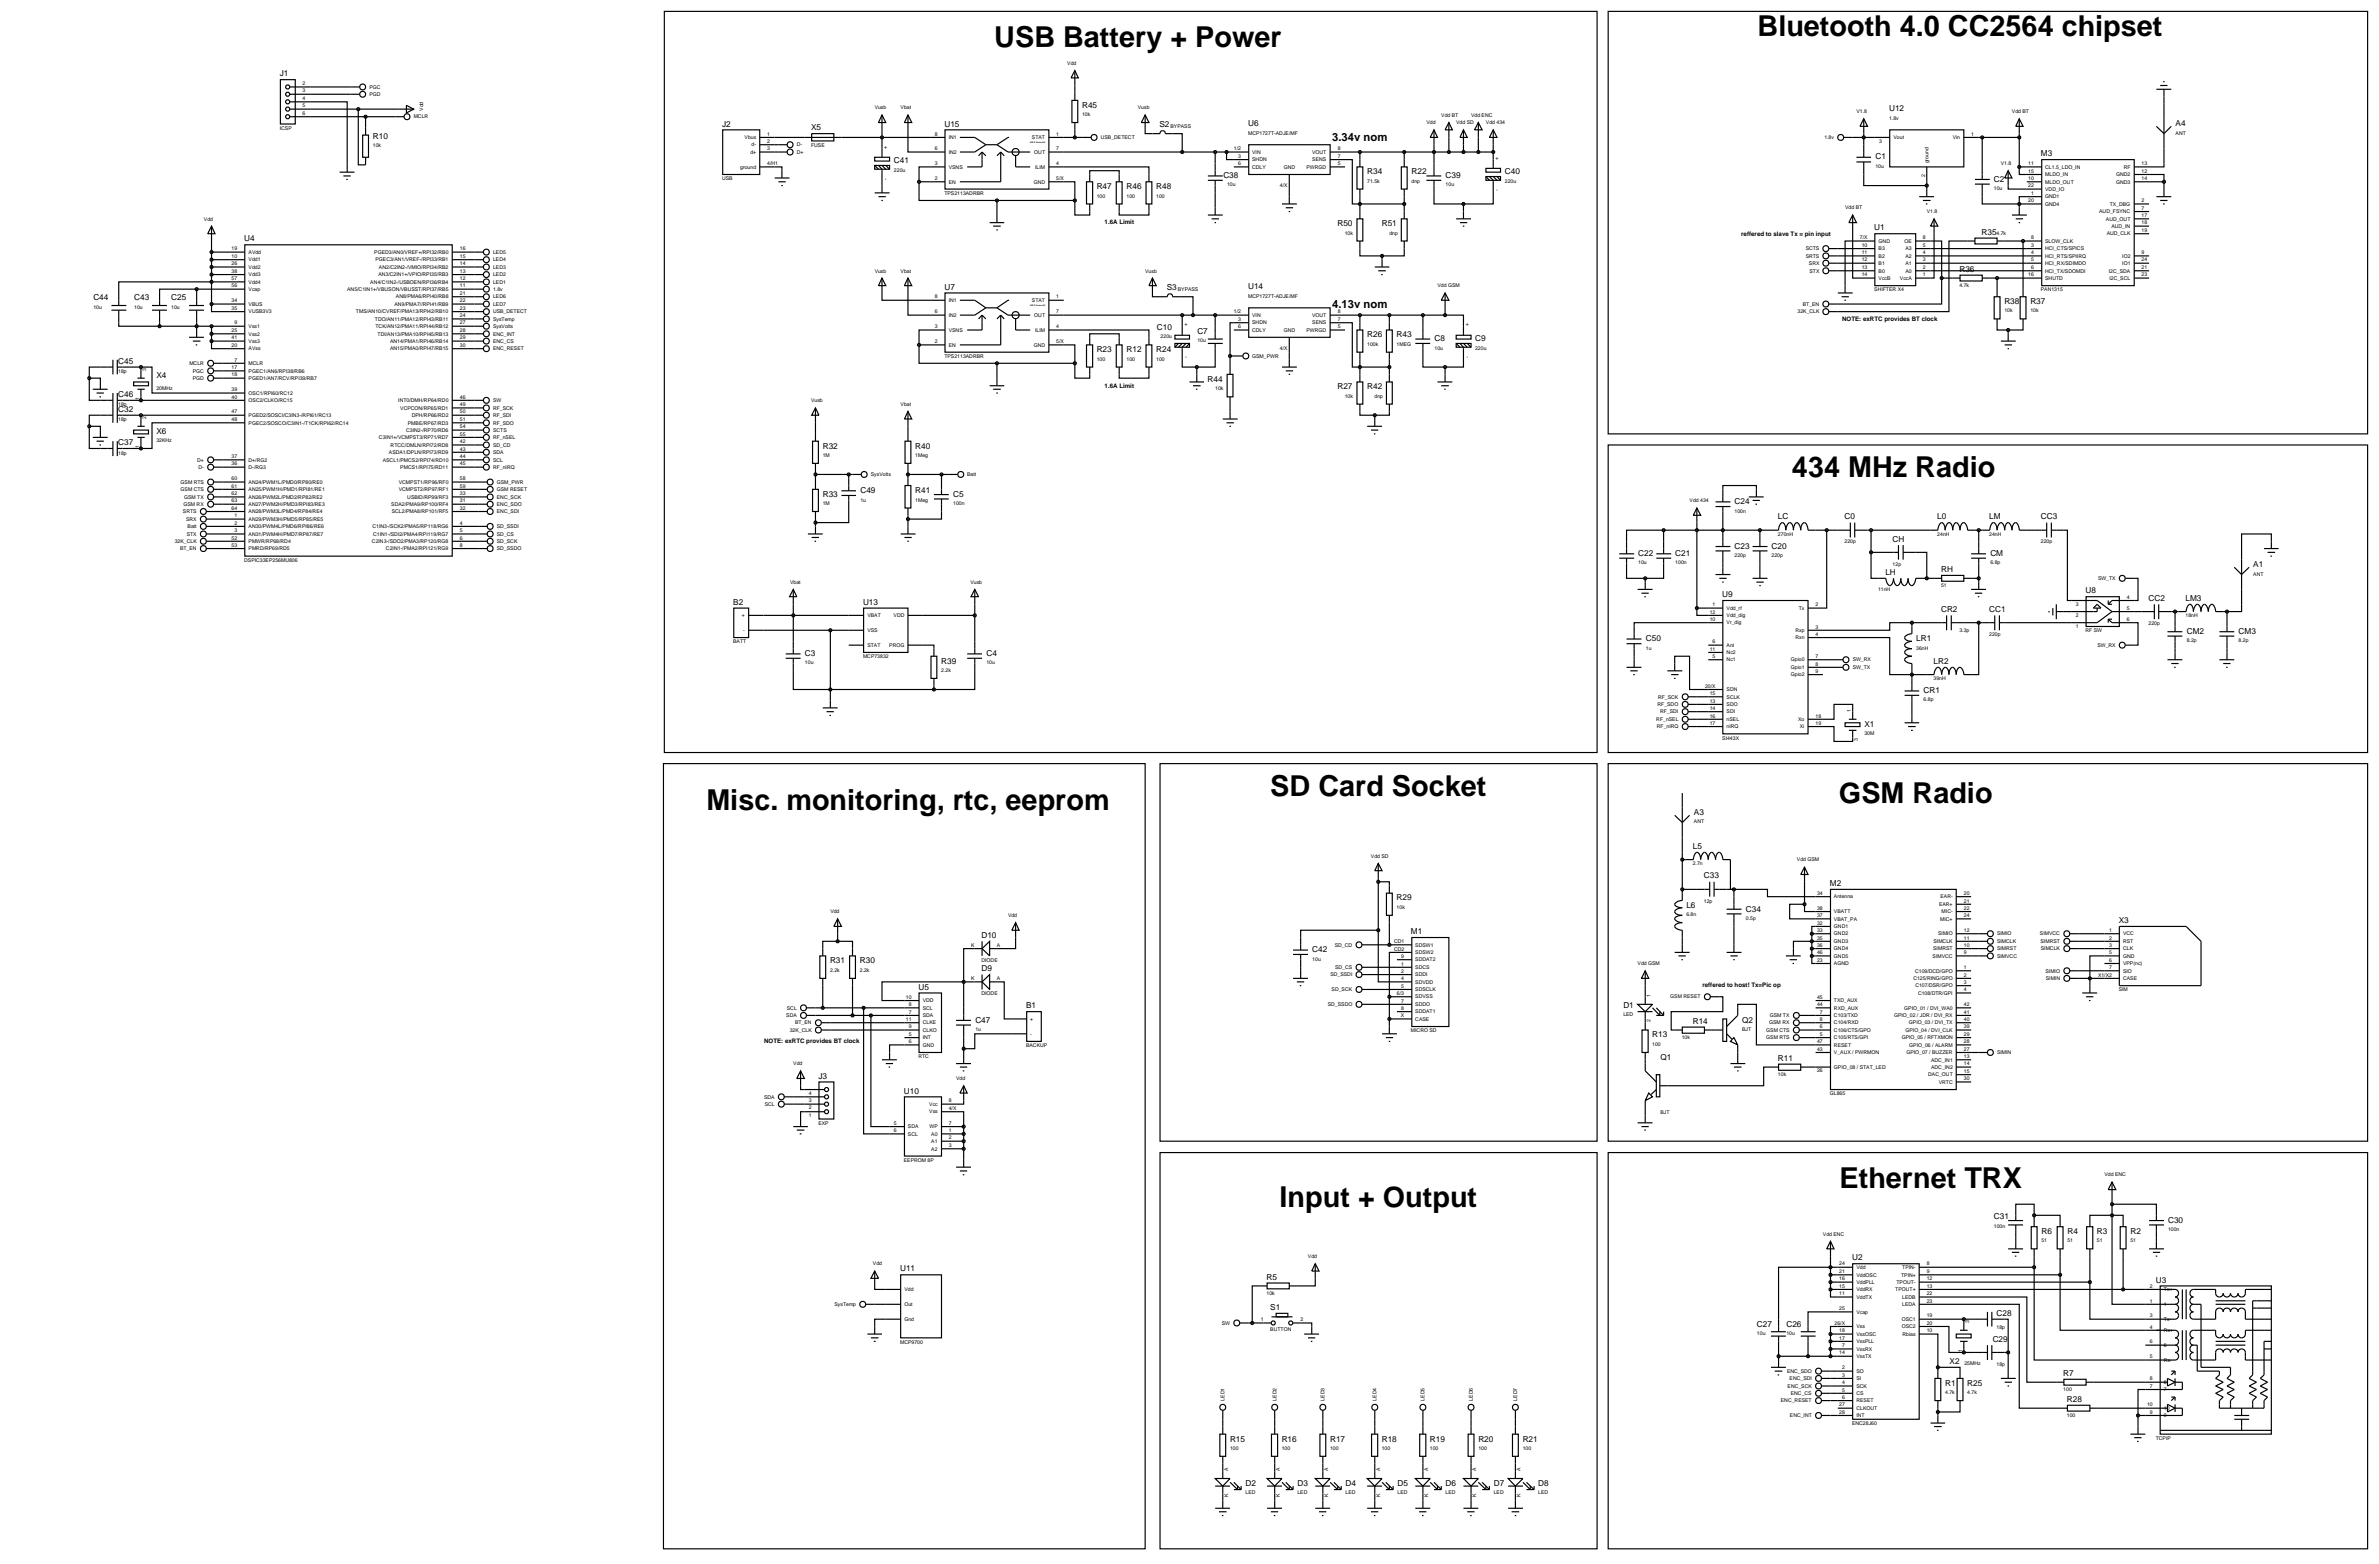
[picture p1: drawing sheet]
<svg xmlns="http://www.w3.org/2000/svg" width="815mm" height="536mm" viewBox="0 0 815 536" stroke-linecap="round" stroke-linejoin="round" font-family="sans-serif">
<defs><g id="words">
<g font-size="9.9">
<text x="340.8" y="16.2">USB Battery + Power</text>
<text x="602.4" y="12.4">Bluetooth 4.0 CC2564 chipset</text>
<text x="614.2" y="163.5">434 MHz Radio</text>
<text x="435.4" y="272.6">SD Card Socket</text>
<text x="630.3" y="275.2">GSM Radio</text>
<text x="242.1" y="277.7">Misc. monitoring, rtc, eeprom</text>
<text x="630.5" y="407.2">Ethernet TRX</text>
<text x="438.6" y="413.6">Input + Output</text>
</g>
<g font-size="3.9">
<text x="456.6" y="48.3">3.34v nom</text>
<text x="456.6" y="105.4">4.13v nom</text>
</g>
<g font-size="2.8">
<text x="95.9" y="26.2">J1</text>
<text x="370.9" y="37">R45</text>
<text x="647.5" y="38.2">U12</text>
<text x="127.8" y="47.6">R10</text>
<text x="247.5" y="43.4">J2</text>
<text x="278" y="44.7">X5</text>
<text x="323.7" y="43.4">U15</text>
<text x="397.4" y="43.7">S2</text>
<text x="427.8" y="43.3">U6</text>
<text x="745.7" y="43.3">A4</text>
<text x="699.5" y="53.6">M3</text>
<text x="306.4" y="56">C41</text>
<text x="468.6" y="59.8">R34</text>
<text x="483.8" y="59.8">R22</text>
<text x="515.8" y="59.8">C40</text>
<text x="642.8" y="54.7">C1</text>
<text x="375.9" y="64.9">R47</text>
<text x="386.1" y="64.9">R46</text>
<text x="396.3" y="64.9">R48</text>
<text x="419.3" y="61.1">C38</text>
<text x="495.5" y="61.1">C39</text>
<text x="683.4" y="62.4">C2</text>
<text x="458.4" y="77.6">R50</text>
<text x="473.6" y="77.6">R51</text>
<text x="83.7" y="82.8">U4</text>
<text x="642.4" y="79">U1</text>
<text x="679.2" y="80.5">R35</text>
<text x="671.6" y="93.2">R36</text>
<text x="323.7" y="99.3">U7</text>
<text x="399.9" y="99.6">S3</text>
<text x="427.8" y="99.2">U14</text>
<text x="32" y="103">C44</text>
<text x="46" y="103">C43</text>
<text x="58.7" y="103">C25</text>
<text x="687" y="104.3">R38</text>
<text x="695.9" y="104.3">R37</text>
<text x="396.5" y="113.2">C10</text>
<text x="410.4" y="114.4">C7</text>
<text x="468.6" y="115.7">R26</text>
<text x="478.7" y="115.7">R43</text>
<text x="491.7" y="117">C8</text>
<text x="505.6" y="117">C9</text>
<text x="40.5" y="124.7">C45</text>
<text x="375.9" y="120.8">R23</text>
<text x="386.1" y="120.8">R12</text>
<text x="396.3" y="120.8">R24</text>
<text x="53.6" y="129.7">X4</text>
<text x="413.9" y="130.9">R44</text>
<text x="40.5" y="136.1">C46</text>
<text x="458.4" y="133.5">R27</text>
<text x="468.6" y="133.5">R42</text>
<text x="40.5" y="141.2">C32</text>
<text x="53.6" y="148.7">X6</text>
<text x="40.5" y="152.6">C37</text>
<text x="282" y="153.8">R32</text>
<text x="313.7" y="153.8">R40</text>
<text x="282" y="170.3">R33</text>
<text x="294.9" y="169">C49</text>
<text x="313.7" y="169">R41</text>
<text x="326.7" y="170.3">C5</text>
<text x="594.5" y="172.9">C24</text>
<text x="609.4" y="178">LC</text>
<text x="632.2" y="178">C0</text>
<text x="664" y="178">L0</text>
<text x="681.8" y="178">LM</text>
<text x="699.5" y="178">CC3</text>
<text x="648.7" y="185.7">CH</text>
<text x="561.5" y="190.6">C22</text>
<text x="574.2" y="190.6">C21</text>
<text x="594.5" y="188.1">C23</text>
<text x="607.2" y="188.1">C20</text>
<text x="682.2" y="190.6">CM</text>
<text x="646.2" y="197.1">LH</text>
<text x="665.3" y="196.1">RH</text>
<text x="772.3" y="194.4">A1</text>
<text x="714.8" y="203.4">U8</text>
<text x="251.3" y="207.3">B2</text>
<text x="295.8" y="207.3">U13</text>
<text x="590.3" y="204.7">U9</text>
<text x="665.3" y="209.8">CR2</text>
<text x="681.8" y="209.8">CC1</text>
<text x="736.4" y="206">CC2</text>
<text x="749.1" y="206">LM3</text>
<text x="564.1" y="219.8">C50</text>
<text x="656.8" y="219.8">LR1</text>
<text x="749.5" y="217.3">CM2</text>
<text x="767.3" y="217.3">CM3</text>
<text x="275.9" y="224.9">C3</text>
<text x="322.6" y="227.5">R39</text>
<text x="338.1" y="224.9">C4</text>
<text x="662.7" y="227.6">LR2</text>
<text x="659.3" y="237.6">CR1</text>
<text x="639" y="249.1">X1</text>
<text x="580.6" y="279.4">A3</text>
<text x="580.2" y="291">L5</text>
<text x="584" y="301.1">C33</text>
<text x="627.2" y="303.7">M2</text>
<text x="478.7" y="308.6">R29</text>
<text x="578" y="311.2">L6</text>
<text x="598.4" y="312.5">C34</text>
<text x="726.2" y="316.4">X3</text>
<text x="336.4" y="321.5">D10</text>
<text x="483.6" y="320.2">M1</text>
<text x="449.8" y="326.4">C42</text>
<text x="284.5" y="330.2">R31</text>
<text x="294.7" y="330.2">R30</text>
<text x="336.4" y="332.9">D9</text>
<text x="314.8" y="339.2">U5</text>
<text x="351.7" y="345.6">B1</text>
<text x="556.4" y="345.5">D1</text>
<text x="334.3" y="350.6">C47</text>
<text x="580.2" y="350.9">R14</text>
<text x="597.1" y="350.6">Q2</text>
<text x="566.3" y="355.6">R13</text>
<text x="569.1" y="363.4">Q1</text>
<text x="609.4" y="363.6">R11</text>
<text x="280.5" y="369.7">J3</text>
<text x="309.8" y="374.8">U10</text>
<text x="683.4" y="417.9">C31</text>
<text x="743.1" y="419.1">C30</text>
<text x="699.7" y="422.9">R6</text>
<text x="708.6" y="422.9">R4</text>
<text x="718.7" y="422.9">R3</text>
<text x="730.2" y="422.9">R2</text>
<text x="634.8" y="431.9">U2</text>
<text x="308.5" y="435.8">U11</text>
<text x="434.1" y="438.6">R5</text>
<text x="738.9" y="439.6">U3</text>
<text x="435.4" y="449">S1</text>
<text x="602.2" y="454.7">C27</text>
<text x="612.3" y="454.7">C26</text>
<text x="684.3" y="451">C28</text>
<text x="683" y="459.9">C29</text>
<text x="668.2" y="467.4">X2</text>
<text x="707.2" y="471.6">R7</text>
<text x="666.7" y="475">R1</text>
<text x="674.3" y="475">R25</text>
<text x="708.4" y="480.5">R28</text>
<text x="421.6" y="494.1">R15</text>
<text x="439.3" y="494.1">R16</text>
<text x="455.9" y="494.1">R17</text>
<text x="473.6" y="494.1">R18</text>
<text x="490.1" y="494.1">R19</text>
<text x="506.7" y="494.1">R20</text>
<text x="521.9" y="494.1">R21</text>
<text x="426.9" y="509.3">D2</text>
<text x="444.7" y="509.3">D3</text>
<text x="461.2" y="509.3">D4</text>
<text x="479" y="509.3">D5</text>
<text x="495.5" y="509.3">D6</text>
<text x="512" y="509.3">D7</text>
<text x="527.2" y="509.3">D8</text>
</g>
<g font-size="2.1">
<text x="378.6" y="76.9">1.6A Limit</text>
<text x="596.8" y="80.7">reffered to slave Tx = pin input</text>
<text x="631.4" y="109.9">NOTE: exRTC provides BT clock</text>
<text x="378.6" y="132.8">1.6A Limit</text>
<text x="583.5" y="338.4">reffered to host! Tx=Pic op</text>
<text x="261.9" y="357.5">NOTE: exRTC provides BT clock</text>
</g>
<g font-size="1.8">
<text x="365.8" y="22.3">Vdd</text>
<text x="103.7" y="29.2">2</text>
<text x="103.7" y="31.7">3</text>
<text x="103.7" y="34.3">4</text>
<text x="126.6" y="32.9">PGD</text>
<text x="126.6" y="30.4">PGC</text>
<text x="103.7" y="36.8">5</text>
<text x="103.7" y="39.4">6</text>
<text x="141.8" y="40.6">MCLR</text>
<text x="145" y="38" transform="rotate(-90 145 38)">Vdd</text>
<text x="299.8" y="37.5">Vusb</text>
<text x="308.7" y="37.5">Vbat</text>
<text x="370.9" y="39.8">10k</text>
<text x="390" y="37.5">Vusb</text>
<text x="494" y="40">Vdd BT</text>
<text x="504.2" y="40">Vdd ENC</text>
<text x="636.3" y="38.8">V1.8</text>
<text x="647.5" y="41">1.8v</text>
<text x="689.6" y="38.8">Vdd BT</text>
<text x="95.9" y="44.5">ICSP</text>
<text x="255.2" y="47.7">Vbus</text>
<text x="263" y="46.5">1</text>
<text x="320.4" y="46.5">8</text>
<text x="325.2" y="47.7">IN1</text>
<text x="353.7" y="47.7">STAT</text>
<text x="362" y="46.5">1</text>
<text x="377.3" y="47.7">USB_DETECT</text>
<text x="401.2" y="44">BYPASS</text>
<text x="427.8" y="46.1">MCP1727T-ADJE/MF</text>
<text x="488.9" y="42.6">Vdd</text>
<text x="499.1" y="42.6">Vdd SD</text>
<text x="509.3" y="42.6">Vdd 434</text>
<text x="625.3" y="47.7">1.8v</text>
<text x="649" y="47.7">Vout</text>
<text x="669.3" y="47.7">Vin</text>
<text x="675.6" y="46.5">1</text>
<text x="745.7" y="46.1">ANT</text>
<text x="127.8" y="50.4">10k</text>
<text x="257.2" y="52.7">d+</text>
<text x="257.6" y="50.2">d-</text>
<text x="263" y="49">2</text>
<text x="263" y="51.5">3</text>
<text x="273.1" y="50.2">D-</text>
<text x="273.1" y="52.7">D+</text>
<text x="278" y="50.3">FUSE</text>
<text x="304.1" y="50.9" transform="rotate(-90 304.1 50.9)">+</text>
<text x="320.4" y="51.5">6</text>
<text x="325.2" y="52.7">IN2</text>
<text x="354.5" y="52.7">OUT</text>
<text x="362" y="51.5">7</text>
<text x="422.9" y="51.5">1/2</text>
<text x="429.2" y="52.7">VIN</text>
<text x="449.7" y="52.7">VOUT</text>
<text x="458.5" y="51.5">8</text>
<text x="644.1" y="48.9">3</text>
<text x="253.7" y="57.8">ground</text>
<text x="263" y="56.6">4/H1</text>
<text x="306.4" y="58.8">220u</text>
<text x="320.4" y="56.6">3</text>
<text x="325.2" y="57.8">VSNS</text>
<text x="354.8" y="57.8">ILIM</text>
<text x="362" y="56.6">4</text>
<text x="424.4" y="54.1">3</text>
<text x="424.4" y="56.6">6</text>
<text x="429.2" y="55.3">SHDN</text>
<text x="429.2" y="57.8">CDLY</text>
<text x="440" y="57.9">GND</text>
<text x="447.8" y="57.8">PWRGD</text>
<text x="449.8" y="55.3">SENS</text>
<text x="458.5" y="54.1">7</text>
<text x="458.5" y="56.6">5</text>
<text x="513.6" y="54.7" transform="rotate(-90 513.6 54.7)">+</text>
<text x="642.8" y="57.6">10u</text>
<text x="661" y="56" transform="rotate(-90 661 56)">ground</text>
<text x="685.8" y="56.6">V1.8</text>
<text x="695.2" y="56.6">11</text>
<text x="695.2" y="59.2">15</text>
<text x="701" y="57.8">CL1.5_LDO_IN</text>
<text x="727.9" y="57.8">RF</text>
<text x="734" y="59.2">12</text>
<text x="734" y="56.6">13</text>
<text x="247.5" y="61.8">USB</text>
<text x="304.1" y="61.6" transform="rotate(-90 304.1 61.6)">-</text>
<text x="320.4" y="61.7">2</text>
<text x="325.2" y="62.9">EN</text>
<text x="354.3" y="62.9">GND</text>
<text x="362" y="61.7">5/X</text>
<text x="420.6" y="63.9">10u</text>
<text x="438.7" y="64.1">4/X</text>
<text x="468.6" y="62.6">71.5k</text>
<text x="483.8" y="62.6">dnp</text>
<text x="495.5" y="63.9">10u</text>
<text x="513.6" y="65.4" transform="rotate(-90 513.6 65.4)">-</text>
<text x="515.8" y="62.6">220u</text>
<text x="659.8" y="60.8" transform="rotate(-90 659.8 60.8)">2</text>
<text x="683.4" y="65.2">10u</text>
<text x="695.2" y="61.7">10</text>
<text x="695.2" y="64.2">22</text>
<text x="701" y="62.9">MLDO_OUT</text>
<text x="701" y="60.4">MLDO_IN</text>
<text x="701" y="65.4">VDD_IO</text>
<text x="725.3" y="60.4">GND2</text>
<text x="725.3" y="62.9">GND3</text>
<text x="734" y="61.7">14</text>
<text x="323.7" y="66.9">TPS2113ADRBR</text>
<text x="375.9" y="67.7">100</text>
<text x="386.1" y="67.7">100</text>
<text x="396.3" y="67.7">100</text>
<text x="632.4" y="71.8">Vdd BT</text>
<text x="695.2" y="69.3">20</text>
<text x="696.2" y="66.8">1</text>
<text x="701" y="68">GND1</text>
<text x="701" y="70.5">GND4</text>
<text x="723.1" y="70.5">TX_DBG</text>
<text x="734" y="69.3">2</text>
<text x="734" y="71.9">7</text>
<text x="69.9" y="75.6">Vdd</text>
<text x="660.4" y="73.1">V1.8</text>
<text x="719.5" y="73.1">AUD_FSYNC</text>
<text x="721.8" y="75.6">AUD_OUT</text>
<text x="734" y="74.4">17</text>
<text x="734" y="76.9">18</text>
<text x="460.9" y="80.4">10k</text>
<text x="476.2" y="80.4">dnp</text>
<text x="637.5" y="82">7/X</text>
<text x="643.9" y="83.2">GND</text>
<text x="652.8" y="83.2">OE</text>
<text x="659.1" y="82">8</text>
<text x="684.3" y="80.6">4.7k</text>
<text x="696.2" y="82">8</text>
<text x="701" y="83.2">SLOW_CLK</text>
<text x="722.1" y="80.7">AUD_CLK</text>
<text x="723.7" y="78.1">AUD_IN</text>
<text x="734" y="79.5">19</text>
<text x="79.4" y="88.4">10</text>
<text x="79.4" y="85.8">19</text>
<text x="85.2" y="89.6">Vdd1</text>
<text x="85.2" y="87">AVdd</text>
<text x="128.3" y="87">PGED3/AN0/VREF+/RPI32/RB0</text>
<text x="128.7" y="89.6">PGEC3/AN1/VREF-/RPI33/RB1</text>
<text x="157.6" y="88.4">15</text>
<text x="157.6" y="85.8">16</text>
<text x="169" y="89.6">LED4</text>
<text x="169" y="87">LED5</text>
<text x="618.9" y="85.8">SCTS</text>
<text x="618.9" y="88.3">SRTS</text>
<text x="638.1" y="89.6">12</text>
<text x="638.1" y="87.1">11</text>
<text x="638.1" y="84.6">10</text>
<text x="643.9" y="88.3">B2</text>
<text x="643.9" y="85.8">B3</text>
<text x="653.1" y="88.3">A2</text>
<text x="653.1" y="85.8">A3</text>
<text x="659.1" y="89.6">3</text>
<text x="659.1" y="87.1">4</text>
<text x="659.1" y="84.6">5</text>
<text x="696.2" y="84.6">3</text>
<text x="696.2" y="87.1">4</text>
<text x="696.2" y="89.6">5</text>
<text x="701" y="85.8">HCI_CTS/SPICS</text>
<text x="701" y="88.3">HCI_RTS/SPIIRQ</text>
<text x="727.4" y="88.3">IO2</text>
<text x="734" y="87.1">9</text>
<text x="734" y="89.6">24</text>
<text x="79.4" y="93.5">38</text>
<text x="79.4" y="90.9">26</text>
<text x="79.4" y="96">57</text>
<text x="85.2" y="94.7">Vdd3</text>
<text x="85.2" y="92.1">Vdd2</text>
<text x="129.7" y="94.7">AN3/C2IN1+/VPIO/RPI35/RB3</text>
<text x="129.9" y="92.1">AN2/C2IN2-/VMIO/RPI34/RB2</text>
<text x="157.6" y="96">12</text>
<text x="157.6" y="93.5">13</text>
<text x="157.6" y="90.9">14</text>
<text x="169" y="94.7">LED2</text>
<text x="169" y="92.1">LED3</text>
<text x="299.8" y="93.4">Vusb</text>
<text x="308.7" y="93.4">Vbat</text>
<text x="392.5" y="93.4">Vusb</text>
<text x="620" y="90.8">SRX</text>
<text x="620.2" y="93.4">STX</text>
<text x="638.1" y="92.2">13</text>
<text x="638.1" y="94.7">14</text>
<text x="643.9" y="93.4">B0</text>
<text x="643.9" y="90.8">B1</text>
<text x="643.9" y="95.9">VccB</text>
<text x="651.2" y="95.9">VccA</text>
<text x="653.1" y="93.4">A0</text>
<text x="653.1" y="90.8">A1</text>
<text x="659.1" y="92.2">2</text>
<text x="659.1" y="94.7">1</text>
<text x="695.2" y="94.7">16</text>
<text x="696.2" y="92.2">6</text>
<text x="701" y="90.8">HCI_RX/SDIMDO</text>
<text x="701" y="93.4">HCI_TX/SDOMDI</text>
<text x="701" y="95.9">SHUTD</text>
<text x="722.8" y="93.4">I2C_SDA</text>
<text x="723" y="95.9">I2C_SCL</text>
<text x="727.4" y="90.8">IO1</text>
<text x="734" y="92.2">21</text>
<text x="734" y="94.7">23</text>
<text x="79.4" y="98.5">56</text>
<text x="85.2" y="99.7">Vcap</text>
<text x="85.2" y="97.2">Vdd4</text>
<text x="119" y="99.7">AN5/C1IN1+/VBUSON/VBUSST/RPI37/RB5</text>
<text x="126.9" y="97.2">AN4/C1IN2-/USBOEN/RPI36/RB4</text>
<text x="157.6" y="98.5">11</text>
<text x="157.6" y="101.1">21</text>
<text x="169" y="97.2">LED1</text>
<text x="169" y="99.7">1.8v</text>
<text x="403.7" y="99.9">BYPASS</text>
<text x="427.8" y="102">MCP1727T-ADJE/MF</text>
<text x="492.7" y="98.5">Vdd GSM</text>
<text x="642.4" y="99.9">SHIFTER X4</text>
<text x="671.6" y="98.3">4.7k</text>
<text x="699.5" y="99.9">PAN1315</text>
<text x="32" y="105.8">10u</text>
<text x="46" y="105.8">10u</text>
<text x="58.7" y="105.8">10u</text>
<text x="79.4" y="106.2">35</text>
<text x="79.4" y="103.6">34</text>
<text x="85.2" y="107.4">VUSB3V3</text>
<text x="85.2" y="104.8">VBUS</text>
<text x="122" y="107.4">TMS/AN10/CVREF/PMA13/RPI42/RB10</text>
<text x="135.2" y="104.8">AN9/PMA7//RPI41/RB9</text>
<text x="135.7" y="102.3">AN8/PMA6/RPI40/RB8</text>
<text x="157.6" y="103.6">22</text>
<text x="157.6" y="106.2">23</text>
<text x="169" y="102.3">LED6</text>
<text x="169" y="104.8">LED7</text>
<text x="169" y="107.4">USB_DETECT</text>
<text x="320.4" y="102.3">8</text>
<text x="320.4" y="107.4">6</text>
<text x="325.2" y="103.5">IN1</text>
<text x="353.7" y="103.5">STAT</text>
<text x="362" y="102.3">1</text>
<text x="362" y="107.4">7</text>
<text x="422.9" y="107.4">1/2</text>
<text x="458.5" y="107.4">8</text>
<text x="616.1" y="107.4">32K_CLK</text>
<text x="617.9" y="104.8">BT_EN</text>
<text x="687" y="107.1">10k</text>
<text x="695.9" y="107.1">10k</text>
<text x="79.4" y="113.8">25</text>
<text x="80.4" y="111.2">9</text>
<text x="85.2" y="112.4">Vss1</text>
<text x="128.5" y="109.9">TDO/AN11/PMA12/RPI43/RB11</text>
<text x="128.7" y="112.4">TCK/AN12/PMA11/RPI44/RB12</text>
<text x="157.6" y="108.7">24</text>
<text x="157.6" y="111.2">27</text>
<text x="157.6" y="113.8">28</text>
<text x="169" y="112.4">SysVolts</text>
<text x="169" y="109.9">SysTemp</text>
<text x="320.4" y="112.5">3</text>
<text x="325.2" y="113.7">VSNS</text>
<text x="325.2" y="108.6">IN2</text>
<text x="354.5" y="108.6">OUT</text>
<text x="354.8" y="113.7">ILIM</text>
<text x="362" y="112.5">4</text>
<text x="407" y="111.8" transform="rotate(-90 407 111.8)">+</text>
<text x="424.4" y="110">3</text>
<text x="424.4" y="112.5">6</text>
<text x="429.2" y="108.6">VIN</text>
<text x="429.2" y="111.2">SHDN</text>
<text x="429.2" y="113.7">CDLY</text>
<text x="440" y="113.8">GND</text>
<text x="447.8" y="113.7">PWRGD</text>
<text x="449.7" y="108.6">VOUT</text>
<text x="449.8" y="111.2">SENS</text>
<text x="458.5" y="110">7</text>
<text x="458.5" y="112.5">5</text>
<text x="503.4" y="111.8" transform="rotate(-90 503.4 111.8)">+</text>
<text x="79.4" y="116.3">41</text>
<text x="79.4" y="118.9">20</text>
<text x="85.2" y="117.5">Vss3</text>
<text x="85.2" y="115">Vss2</text>
<text x="129.4" y="115">TDI/AN13/PMA10/RPI45/RB13</text>
<text x="133.7" y="117.5">AN14/PMA1/RPI46/RB14</text>
<text x="157.6" y="116.3">29</text>
<text x="157.6" y="118.9">30</text>
<text x="169" y="117.5">ENC_CS</text>
<text x="169" y="115">ENC_INT</text>
<text x="320.4" y="117.6">2</text>
<text x="325.2" y="118.8">EN</text>
<text x="354.3" y="118.8">GND</text>
<text x="362" y="117.6">5/X</text>
<text x="397.8" y="116">220u</text>
<text x="410.4" y="117.2">10u</text>
<text x="438.7" y="120">4/X</text>
<text x="468.6" y="118.5">100k</text>
<text x="478.7" y="118.5">1MEG</text>
<text x="491.7" y="119.8">10u</text>
<text x="505.6" y="119.8">220u</text>
<text x="64.9" y="125.1">MCLR</text>
<text x="80.4" y="123.9">7</text>
<text x="85.2" y="125.1">MCLR</text>
<text x="85.2" y="120.1">AVss</text>
<text x="133.7" y="120.1">AN15/PMA0/RPI47/RB15</text>
<text x="169" y="120.1">ENC_RESET</text>
<text x="323.7" y="122.7">TPS2113ADRBR</text>
<text x="375.9" y="123.6">100</text>
<text x="386.1" y="123.6">100</text>
<text x="396.3" y="123.6">100</text>
<text x="407" y="122.6" transform="rotate(-90 407 122.6)">-</text>
<text x="429.2" y="122.6">GSM_PWR</text>
<text x="503.4" y="122.6" transform="rotate(-90 503.4 122.6)">-</text>
<text x="40.5" y="127.8">18p</text>
<text x="50.1" y="127.1" transform="rotate(-90 50.1 127.1)">3</text>
<text x="66.1" y="130.2">PGD</text>
<text x="66.1" y="127.7">PGC</text>
<text x="79.4" y="126.5">17</text>
<text x="79.4" y="129">18</text>
<text x="85.2" y="127.7">PGEC1/AN6/RPI38/RB6</text>
<text x="85.2" y="130.2">PGED1/AN7/RCV/RPI39/RB7</text>
<text x="47.7" y="137" transform="rotate(-90 47.7 137)">1</text>
<text x="53.6" y="133.8">20MHz</text>
<text x="79.4" y="136.6">40</text>
<text x="79.4" y="134.1">39</text>
<text x="85.2" y="137.8">OSC2/CLKO/RC15</text>
<text x="85.2" y="135.3">OSC1/RPI60/RC12</text>
<text x="136.5" y="137.8">INT0/DMH/RP64/RD0</text>
<text x="157.6" y="136.6">46</text>
<text x="169" y="137.8">SW</text>
<text x="278" y="137.8">Vusb</text>
<text x="416.5" y="133.8">10k</text>
<text x="460.9" y="136.3">10k</text>
<text x="471.1" y="136.3">dnp</text>
<text x="40.5" y="139.2">18p</text>
<text x="50.1" y="143.6" transform="rotate(-90 50.1 143.6)">2</text>
<text x="79.4" y="141.7">47</text>
<text x="85.2" y="142.9">PGED2/SOSCI/C3IN3-/RPI61/RC13</text>
<text x="137.2" y="140.4">VCPCON/RP65/RD1</text>
<text x="141.1" y="142.9">DPH/RP66/RD2</text>
<text x="157.6" y="139.2">49</text>
<text x="157.6" y="141.7">50</text>
<text x="169" y="140.4">RF_SCK</text>
<text x="169" y="142.9">RF_SDI</text>
<text x="308.7" y="139.1">Vbat</text>
<text x="40.5" y="144.3">18p</text>
<text x="79.4" y="144.3">48</text>
<text x="85.2" y="145.5">PGEC2/SOSCO/C3IN1-/T1CK/RPI62/RC14</text>
<text x="139.2" y="148">C3IN2-/RP70/RD6</text>
<text x="139.8" y="145.5">PMBE/RP67/RD3</text>
<text x="157.6" y="144.3">51</text>
<text x="157.6" y="146.8">54</text>
<text x="157.6" y="149.3">55</text>
<text x="169" y="145.5">RF_SDO</text>
<text x="169" y="148">SCTS</text>
<text x="40.5" y="155.8">18p</text>
<text x="47.7" y="153.5" transform="rotate(-90 47.7 153.5)">1</text>
<text x="53.6" y="151.5">32KHz</text>
<text x="129.9" y="150.5">C3IN1+/VCMPST3/RP71/RD7</text>
<text x="133.3" y="155.6">ASDA1/DPLN/RPI73/RD9</text>
<text x="133.9" y="153.1">RTCC/DMLN/RPI72/RD8</text>
<text x="157.6" y="154.4">43</text>
<text x="157.6" y="151.9">42</text>
<text x="169" y="150.5">RF_nSEL</text>
<text x="169" y="153.1">SD_CD</text>
<text x="169" y="155.6">SDA</text>
<text x="67.6" y="158.2">D+</text>
<text x="68" y="160.7">D-</text>
<text x="79.4" y="157">37</text>
<text x="79.4" y="159.5">36</text>
<text x="85.2" y="158.2">D+/RG2</text>
<text x="85.2" y="160.7">D-/RG3</text>
<text x="131.2" y="158.2">ASCL1/PMCS2/RPI74/RD10</text>
<text x="137.2" y="160.7">PMCS1/RPI75/RD11</text>
<text x="157.6" y="159.5">45</text>
<text x="157.6" y="157">44</text>
<text x="169" y="160.7">RF_nIRQ</text>
<text x="169" y="158.2">SCL</text>
<text x="282" y="156.6">1M</text>
<text x="313.7" y="156.6">1Meg</text>
<text x="61.9" y="165.8">GSM RTS</text>
<text x="79.4" y="164.6">60</text>
<text x="79.4" y="167.1">61</text>
<text x="85.2" y="165.8">AN24/PWM1L/PMD0/RP80/RE0</text>
<text x="136.7" y="165.8">VCMPST1/RP96/RF0</text>
<text x="157.6" y="164.6">58</text>
<text x="157.6" y="167.1">59</text>
<text x="170.3" y="165.8">GSM_PWR</text>
<text x="298.5" y="163.2">SysVolts</text>
<text x="331.5" y="163.2">Batt</text>
<text x="61.9" y="168.3">GSM CTS</text>
<text x="62.9" y="173.4">GSM RX</text>
<text x="63.1" y="170.9">GSM TX</text>
<text x="79.4" y="169.7">62</text>
<text x="79.4" y="172.2">63</text>
<text x="85.2" y="168.3">AN25/PWM1H/PMD1/RPI81/RE1</text>
<text x="85.2" y="170.9">AN26/PWM2L/PMD2/RP82/RE2</text>
<text x="85.2" y="173.4">AN27/PWM2H/PMD3/RPI83/RE3</text>
<text x="134.1" y="173.4">SDA2/PMA9/RP100/RF4</text>
<text x="136.7" y="168.3">VCMPST2/RP97/RF1</text>
<text x="139.6" y="170.9">USBID/RP99/RF3</text>
<text x="157.6" y="169.7">33</text>
<text x="157.6" y="172.2">31</text>
<text x="170.3" y="173.4">ENC_SDO</text>
<text x="170.3" y="170.9">ENC_SCK</text>
<text x="170.3" y="168.3">GSM RESET</text>
<text x="282" y="173.1">1M</text>
<text x="294.9" y="171.9">1u</text>
<text x="313.7" y="171.9">1Meg</text>
<text x="326.7" y="173.1">100n</text>
<text x="579.1" y="172.1">Vdd 434</text>
<text x="62.7" y="175.9">SRTS</text>
<text x="63.8" y="178.5">SRX</text>
<text x="79.4" y="174.7">64</text>
<text x="80.4" y="177.3">1</text>
<text x="80.4" y="179.8">2</text>
<text x="85.2" y="178.5">AN29/PWM3H/PMD5/RP85/RE5</text>
<text x="85.2" y="175.9">AN28/PWM3L/PMD4/RP84/RE4</text>
<text x="134.3" y="175.9">SCL2/PMA8/RP101/RF5</text>
<text x="157.6" y="179.8">4</text>
<text x="157.6" y="174.7">32</text>
<text x="170.3" y="175.9">ENC_SDI</text>
<text x="594.5" y="175.7">100n</text>
<text x="64" y="183.6">STX</text>
<text x="64.3" y="181">Batt</text>
<text x="79.4" y="184.9">52</text>
<text x="80.4" y="182.4">3</text>
<text x="85.2" y="181">AN30/PWM4L/PMD6/RPI86/RE6</text>
<text x="85.2" y="183.6">AN31/PWM4H/PMD7/RP87/RE7</text>
<text x="127.7" y="181">C1IN3-/SCK2/PMA5/RP118/RG6</text>
<text x="127.9" y="183.6">C1IN1-/SDI2/PMA4/RPI119/RG7</text>
<text x="157.6" y="182.4">5</text>
<text x="157.6" y="184.9">6</text>
<text x="170.3" y="183.6">SD_CS</text>
<text x="170.3" y="181">SD_SSDI</text>
<text x="609.4" y="183.7">270nH</text>
<text x="664" y="183.7">24nH</text>
<text x="681.8" y="183.7">24nH</text>
<text x="59.9" y="186.1">32K_CLK</text>
<text x="61.7" y="188.6">BT_EN</text>
<text x="79.4" y="187.4">53</text>
<text x="85.2" y="186.1">PMWR/RP68/RD4</text>
<text x="85.2" y="188.6">PMRD/RP69/RD5</text>
<text x="127.5" y="186.1">C2IN3-/SDO2/PMA3/RP120/RG8</text>
<text x="132.3" y="188.6">C2IN1-/PMA2/RPI121/RG9</text>
<text x="157.6" y="187.4">8</text>
<text x="170.3" y="188.6">SD_SSDO</text>
<text x="170.3" y="186.1">SD_SCK</text>
<text x="594.5" y="190.9">220p</text>
<text x="607.2" y="190.9">220p</text>
<text x="632.2" y="186.2">220p</text>
<text x="699.5" y="186.2">220p</text>
<text x="83.7" y="192.6">DSPIC33EP256MU806</text>
<text x="561.5" y="193.4">10u</text>
<text x="574.2" y="193.4">100n</text>
<text x="648.7" y="193.9">12p</text>
<text x="682.2" y="193.4">6.8p</text>
<text x="772.3" y="197.3">ANT</text>
<text x="270.8" y="200.1">Vbat</text>
<text x="332.6" y="200.1">Vusb</text>
<text x="643.7" y="202.7">11nH</text>
<text x="665.3" y="201.2">51</text>
<text x="719.1" y="198.8">SW_TX</text>
<text x="587" y="207.8">1</text>
<text x="591.8" y="209">Vdd_rf</text>
<text x="616.5" y="209">Tx</text>
<text x="622.3" y="207.8">2</text>
<text x="711.5" y="207.6">3</text>
<text x="729" y="205.2">4</text>
<text x="729" y="209">5</text>
<text x="254.3" y="211.5">+</text>
<text x="297.3" y="211.5">VBAT</text>
<text x="306.3" y="211.5">VDD</text>
<text x="586" y="210.3">12</text>
<text x="586" y="212.8">10</text>
<text x="591.8" y="211.5">Vdd_dig</text>
<text x="591.8" y="214">Vr_dig</text>
<text x="622.3" y="215.4">3</text>
<text x="711.5" y="215.2">1</text>
<text x="711.5" y="211.4">2</text>
<text x="729" y="212.8">6</text>
<text x="736.4" y="214.2">220p</text>
<text x="749.1" y="211.6">18nH</text>
<text x="251.3" y="220.5">BATT</text>
<text x="254.7" y="216.6">-</text>
<text x="297.3" y="221.7">STAT</text>
<text x="297.3" y="216.6">VSS</text>
<text x="304.8" y="221.7">PROG</text>
<text x="587" y="220.5">6</text>
<text x="591.8" y="221.7">Ant</text>
<text x="615.4" y="216.6">Rxp</text>
<text x="615.4" y="219.1">Rxn</text>
<text x="622.3" y="217.9">4</text>
<text x="671.6" y="216.7">3.3p</text>
<text x="681.8" y="218">220p</text>
<text x="714.8" y="216.7">RF SW</text>
<text x="718.9" y="221.7">SW_RX</text>
<text x="749.5" y="220.1">8.2p</text>
<text x="767.3" y="220.1">8.2p</text>
<text x="275.9" y="227.7">10u</text>
<text x="295.8" y="225.6">MCP73832</text>
<text x="338.1" y="227.7">10u</text>
<text x="564.1" y="222.7">1u</text>
<text x="586" y="223">11</text>
<text x="587" y="225.5">5</text>
<text x="591.8" y="226.7">Nc1</text>
<text x="591.8" y="224.2">Nc2</text>
<text x="613.8" y="226.7">Gpio0</text>
<text x="622.3" y="225.5">7</text>
<text x="635" y="226.7">SW_RX</text>
<text x="656.8" y="222.7">36nH</text>
<text x="322.6" y="230.3">2.2k</text>
<text x="613.8" y="229.3">Gpio1</text>
<text x="613.8" y="231.8">Gpio2</text>
<text x="622.3" y="228.1">8</text>
<text x="622.3" y="230.6">9</text>
<text x="635" y="229.3">SW_TX</text>
<text x="662.7" y="233.2">39nH</text>
<text x="568.3" y="239.4">RF_SCK</text>
<text x="584.4" y="235.7">20/X</text>
<text x="586" y="238.2">15</text>
<text x="591.8" y="236.9">SDN</text>
<text x="591.8" y="239.4">SCLK</text>
<text x="568.1" y="242">RF_SDO</text>
<text x="569" y="244.5">RF_SDI</text>
<text x="586" y="240.8">13</text>
<text x="586" y="243.3">14</text>
<text x="586" y="245.9">16</text>
<text x="591.8" y="242">SDO</text>
<text x="591.8" y="244.5">SDI</text>
<text x="622.3" y="245.9">18</text>
<text x="634.4" y="243.9" transform="rotate(-90 634.4 243.9)">1</text>
<text x="659.3" y="240.4">6.8p</text>
<text x="567.7" y="247.1">RF_nSEL</text>
<text x="567.9" y="249.6">RF_nIRQ</text>
<text x="586" y="248.4">17</text>
<text x="591.8" y="249.6">nIRQ</text>
<text x="591.8" y="247.1">nSEL</text>
<text x="616.3" y="247.1">Xo</text>
<text x="616.9" y="249.6">Xi</text>
<text x="622.3" y="248.4">19</text>
<text x="639" y="251.9">30M</text>
<text x="590.3" y="253.5">SI443X</text>
<text x="636.8" y="253.8" transform="rotate(-90 636.8 253.8)">3</text>
<text x="580.6" y="282.2">ANT</text>
<text x="469.9" y="294">Vdd SD</text>
<text x="580.2" y="296.6">2.7n</text>
<text x="615.9" y="295.2">Vdd GSM</text>
<text x="478.7" y="311.5">10k</text>
<text x="584" y="309.3">12p</text>
<text x="622.8" y="306.7">34</text>
<text x="622.8" y="311.8">38</text>
<text x="628.6" y="307.9">Antenna</text>
<text x="664.6" y="310.5">EAR+</text>
<text x="665.1" y="307.9">EAR-</text>
<text x="673.1" y="306.7">20</text>
<text x="673.1" y="309.3">21</text>
<text x="673.1" y="311.8">22</text>
<text x="284.6" y="313">Vdd</text>
<text x="345.5" y="314.3">Vdd</text>
<text x="578" y="314">6.8n</text>
<text x="598.4" y="315.3">0.5p</text>
<text x="622.8" y="314.3">37</text>
<text x="622.8" y="316.9">32</text>
<text x="628.6" y="313">VBATT</text>
<text x="628.6" y="315.5">VBAT_PA</text>
<text x="665" y="315.5">MIC+</text>
<text x="665.5" y="313">MIC-</text>
<text x="673.1" y="314.3">24</text>
<text x="477.8" y="323.2">CD1</text>
<text x="622.8" y="319.4">33</text>
<text x="622.8" y="322">35</text>
<text x="628.6" y="318.1">GND1</text>
<text x="628.6" y="320.6">GND2</text>
<text x="628.6" y="323.2">GND3</text>
<text x="662.7" y="323.2">SIMCLK</text>
<text x="664.3" y="320.6">SIMIO</text>
<text x="673.1" y="319.4">12</text>
<text x="673.1" y="322">11</text>
<text x="684.5" y="320.6">SIMIO</text>
<text x="684.5" y="323.2">SIMCLK</text>
<text x="699.2" y="320.6">SIMVCC</text>
<text x="699.4" y="323.2">SIMRST</text>
<text x="722.9" y="319.4">1</text>
<text x="722.9" y="322">2</text>
<text x="727.7" y="320.6">VCC</text>
<text x="727.7" y="323.2">RST</text>
<text x="332.9" y="324.5">K</text>
<text x="336.4" y="329.6">DIODE</text>
<text x="341.7" y="324.5">A</text>
<text x="449.8" y="329.2">10u</text>
<text x="457.5" y="324.4">SD_CD</text>
<text x="477.8" y="325.8">CD2</text>
<text x="480.3" y="328.3">9</text>
<text x="485.1" y="329.5">SDDAT2</text>
<text x="485.1" y="327">SDSW2</text>
<text x="485.1" y="324.4">SDSW1</text>
<text x="622.8" y="324.5">36</text>
<text x="622.8" y="327">46</text>
<text x="622.8" y="329.6">23</text>
<text x="628.6" y="325.7">GND4</text>
<text x="628.6" y="328.2">GND5</text>
<text x="662.4" y="328.2">SIMVCC</text>
<text x="662.6" y="325.7">SIMRST</text>
<text x="673.1" y="327">9</text>
<text x="673.1" y="324.5">10</text>
<text x="684.5" y="325.7">SIMRST</text>
<text x="684.5" y="328.2">SIMVCC</text>
<text x="699.5" y="325.7">SIMCLK</text>
<text x="722.9" y="324.5">3</text>
<text x="722.9" y="327">5</text>
<text x="722.9" y="329.6">6</text>
<text x="727.7" y="325.7">CLK</text>
<text x="727.7" y="328.2">GND</text>
<text x="284.5" y="333">2.2k</text>
<text x="294.7" y="333">2.2k</text>
<text x="332.9" y="335.9">K</text>
<text x="341.7" y="335.9">A</text>
<text x="456" y="334.6">SD_SSDI</text>
<text x="457.6" y="332.1">SD_CS</text>
<text x="480.3" y="330.9">1</text>
<text x="480.3" y="333.4">2</text>
<text x="480.3" y="335.9">4</text>
<text x="485.1" y="332.1">SDCS</text>
<text x="485.1" y="334.6">SDDI</text>
<text x="561.3" y="330.8">Vdd GSM</text>
<text x="628.6" y="330.8">AGND</text>
<text x="655.8" y="335.9">C125/RING/GPO</text>
<text x="656.4" y="333.3">C109/DCD/GPO</text>
<text x="673.1" y="332.1">1</text>
<text x="673.1" y="334.7">2</text>
<text x="701.1" y="333.3">SIMIO</text>
<text x="701.2" y="335.9">SIMIN</text>
<text x="719.1" y="334.7">X1/X2</text>
<text x="722.9" y="332.1">7</text>
<text x="727.7" y="330.8">VPP(nc)</text>
<text x="727.7" y="333.3">SIO</text>
<text x="727.7" y="335.9">CASE</text>
<text x="336.4" y="341.1">DIODE</text>
<text x="456.4" y="339.7">SD_SCK</text>
<text x="478.8" y="341">6/3</text>
<text x="480.3" y="338.5">5</text>
<text x="485.1" y="337.1">SDVDD</text>
<text x="485.1" y="339.7">SDSCLK</text>
<text x="565.7" y="341.6" transform="rotate(-90 565.7 341.6)">1</text>
<text x="656.5" y="338.4">C107/DSR/GPO</text>
<text x="657.4" y="340.9">C108/DTR/GPI</text>
<text x="673.1" y="337.2">3</text>
<text x="673.1" y="339.7">4</text>
<text x="726.2" y="339.8">SIM</text>
<text x="269.7" y="346">SCL</text>
<text x="310.5" y="342.3">10</text>
<text x="311.5" y="344.8">8</text>
<text x="311.5" y="347.4">7</text>
<text x="316.3" y="343.5">VDD</text>
<text x="316.3" y="346">SCL</text>
<text x="455.1" y="344.8">SD_SSDO</text>
<text x="480.3" y="343.6">7</text>
<text x="480.3" y="346.1">8</text>
<text x="485.1" y="342.2">SDVSS</text>
<text x="485.1" y="344.8">SDDO</text>
<text x="485.1" y="347.3">SDDAT1</text>
<text x="572.5" y="342.2">GSM RESET</text>
<text x="622.8" y="344.8">44</text>
<text x="622.8" y="342.3">45</text>
<text x="623.8" y="347.4">7</text>
<text x="628.6" y="346">RXD_AUX</text>
<text x="628.6" y="343.5">TXD_AUX</text>
<text x="652.7" y="346">GPIO_01 / DVI_WA0</text>
<text x="673.1" y="344.8">42</text>
<text x="673.1" y="347.4">41</text>
<text x="269.5" y="348.6">SDA</text>
<text x="270.7" y="353.6">32K_CLK</text>
<text x="272.5" y="351.1">BT_EN</text>
<text x="310.5" y="349.9">11</text>
<text x="311.5" y="352.4">9</text>
<text x="316.3" y="348.6">SDA</text>
<text x="316.3" y="351.1">CLKE</text>
<text x="316.3" y="353.6">CLKO</text>
<text x="334.3" y="353.4">1u</text>
<text x="353.1" y="349.8">+</text>
<text x="480.1" y="348.6">X</text>
<text x="483.6" y="353.8">MICRO SD</text>
<text x="485.1" y="349.8">CASE</text>
<text x="556.4" y="348.3">LED</text>
<text x="565.7" y="350.2" transform="rotate(-90 565.7 350.2)">2</text>
<text x="597.1" y="353.4">BJT</text>
<text x="605.4" y="353.6">GSM CTS</text>
<text x="606.4" y="351.1">GSM RX</text>
<text x="606.6" y="348.6">GSM TX</text>
<text x="623.8" y="352.4">6</text>
<text x="623.8" y="349.9">8</text>
<text x="628.6" y="353.6">C106/CTS/GPO</text>
<text x="628.6" y="348.6">C103/TXD</text>
<text x="628.6" y="351.1">C104/RXD</text>
<text x="649.2" y="348.6">GPIO_02 / JDR / DVI_RX</text>
<text x="653.1" y="353.6">GPIO_04 / DVI_CLK</text>
<text x="654.3" y="351.1">GPIO_03 / DVI_TX</text>
<text x="673.1" y="349.9">40</text>
<text x="673.1" y="352.4">39</text>
<text x="311.5" y="355">5</text>
<text x="311.5" y="357.5">6</text>
<text x="316.3" y="356.2">INT</text>
<text x="316.3" y="358.7">GND</text>
<text x="351.7" y="358.9">BACKUP</text>
<text x="353.1" y="354.9">-</text>
<text x="566.3" y="358.4">100</text>
<text x="576.4" y="356.1">10k</text>
<text x="605.4" y="356.2">GSM RTS</text>
<text x="622.8" y="357.5">47</text>
<text x="623.8" y="355">5</text>
<text x="628.6" y="356.2">C105/RTS/GPI</text>
<text x="628.6" y="358.7">RESET</text>
<text x="651.8" y="356.2">GPIO_05 / RFTXMON</text>
<text x="654.4" y="358.7">GPIO_06 / ALARM</text>
<text x="673.1" y="355">29</text>
<text x="673.1" y="357.5">28</text>
<text x="271.9" y="365.1">Vdd</text>
<text x="314.8" y="362.7">RTC</text>
<text x="622.8" y="360.1">43</text>
<text x="628.6" y="361.3">V_AUX / PWRMON</text>
<text x="653.4" y="361.3">GPIO_07 / BUZZER</text>
<text x="661.9" y="363.8">ADC_IN1</text>
<text x="673.1" y="360.1">27</text>
<text x="673.1" y="362.6">13</text>
<text x="673.1" y="365.1">14</text>
<text x="684.5" y="361.3">SIMIN</text>
<text x="327.7" y="370.2">Vdd</text>
<text x="609.4" y="368.8">10k</text>
<text x="622.8" y="367.5">26</text>
<text x="628.6" y="366.3">GPIO_08 / STAT_LED</text>
<text x="660.9" y="368.9">DAC_OUT</text>
<text x="661.9" y="366.3">ADC_IN2</text>
<text x="664.5" y="371.4">VRTC</text>
<text x="673.1" y="367.7">15</text>
<text x="673.1" y="370.2">30</text>
<text x="261.9" y="376.5">SDA</text>
<text x="277.2" y="377.7">3</text>
<text x="277.2" y="375.2">4</text>
<text x="325.2" y="377.8">8</text>
<text x="627.2" y="375.4">GL865</text>
<text x="262.1" y="379">SCL</text>
<text x="277.2" y="382.8">1</text>
<text x="277.2" y="380.2">2</text>
<text x="318.5" y="379">Vcc</text>
<text x="318.5" y="381.6">Vss</text>
<text x="325.2" y="380.4">4/X</text>
<text x="569.1" y="381.7">BJT</text>
<text x="280.5" y="385.5">EXP</text>
<text x="306.4" y="385.5">5</text>
<text x="306.4" y="388">6</text>
<text x="311.2" y="386.7">SDA</text>
<text x="311.2" y="389.2">SCL</text>
<text x="318.6" y="386.7">WP</text>
<text x="319.2" y="389.2">A0</text>
<text x="325.2" y="385.5">7</text>
<text x="325.2" y="388">1</text>
<text x="319.2" y="391.7">A1</text>
<text x="319.2" y="394.3">A2</text>
<text x="325.2" y="390.5">2</text>
<text x="325.2" y="393.1">3</text>
<text x="309.8" y="398.2">EEPROM 8P</text>
<text x="721.3" y="403.2">Vdd ENC</text>
<text x="624.8" y="423.5">Vdd ENC</text>
<text x="683.4" y="420.7">100n</text>
<text x="699.7" y="425.8">51</text>
<text x="708.6" y="425.8">51</text>
<text x="718.7" y="425.8">51</text>
<text x="730.2" y="425.8">51</text>
<text x="743.1" y="421.9">100n</text>
<text x="448.3" y="431.1">Vdd</text>
<text x="299.2" y="433.7">Vdd</text>
<text x="630.4" y="436.3">21</text>
<text x="630.4" y="433.7">24</text>
<text x="636.3" y="437.5">VddOSC</text>
<text x="636.3" y="434.9">Vdd</text>
<text x="651.6" y="437.5">TPIN+</text>
<text x="652" y="434.9">TPIN-</text>
<text x="660.4" y="433.7">8</text>
<text x="660.4" y="436.3">9</text>
<text x="310" y="442.5">Vdd</text>
<text x="434.1" y="443.7">10k</text>
<text x="630.4" y="443.9">11</text>
<text x="630.4" y="441.3">15</text>
<text x="630.4" y="438.8">16</text>
<text x="636.3" y="442.5">VddRX</text>
<text x="636.3" y="440">VddPLL</text>
<text x="649.6" y="442.5">TPOUT+</text>
<text x="650" y="440">TPOUT-</text>
<text x="660.4" y="438.8">12</text>
<text x="660.4" y="441.3">13</text>
<text x="660.4" y="443.9">22</text>
<text x="736.9" y="441.3">2</text>
<text x="741.7" y="442.5">Tx+</text>
<text x="286" y="447.6">SysTemp</text>
<text x="310" y="447.6">Out</text>
<text x="630.4" y="449">25</text>
<text x="636.3" y="445.1">VddTX</text>
<text x="652" y="445.1">LEDB</text>
<text x="652" y="447.6">LEDA</text>
<text x="660.4" y="446.4">23</text>
<text x="736.9" y="446.4">1</text>
<text x="741.7" y="447.6">1</text>
<text x="310" y="452.7">Gnd</text>
<text x="418.8" y="454">SW</text>
<text x="432.1" y="452.8">1</text>
<text x="445.8" y="452.8">2</text>
<text x="628.8" y="454">26/X</text>
<text x="636.3" y="450.2">Vcap</text>
<text x="636.3" y="455.2">Vss</text>
<text x="651.8" y="452.7">OSC1</text>
<text x="651.8" y="455.2">OSC2</text>
<text x="660.4" y="451.5">19</text>
<text x="660.4" y="454">20</text>
<text x="674.9" y="453.4" transform="rotate(-90 674.9 453.4)">3</text>
<text x="684.3" y="455.4">18p</text>
<text x="736.9" y="451.5">3</text>
<text x="736.9" y="455.3">4</text>
<text x="741.7" y="452.7">Tx-</text>
<text x="308.5" y="460.5">MCP9700</text>
<text x="435.4" y="456.1">BUTTON</text>
<text x="602.2" y="457.5">10u</text>
<text x="612.3" y="457.5">10u</text>
<text x="630.4" y="459.1">17</text>
<text x="630.4" y="456.6">18</text>
<text x="631.4" y="461.7">7</text>
<text x="636.3" y="460.3">VssPLL</text>
<text x="636.3" y="457.8">VssOSC</text>
<text x="652.1" y="457.8">Rbias</text>
<text x="660.4" y="456.6">10</text>
<text x="736.9" y="460.4">6</text>
<text x="741.7" y="456.5">Rx+</text>
<text x="741.7" y="461.6">6</text>
<text x="630.4" y="464.2">14</text>
<text x="636.3" y="462.9">VssRX</text>
<text x="636.3" y="465.4">VssTX</text>
<text x="672.5" y="463.3" transform="rotate(-90 672.5 463.3)">1</text>
<text x="673.3" y="467.7">25MHz</text>
<text x="736.9" y="465.5">5</text>
<text x="741.7" y="466.7">Rx-</text>
<text x="612.5" y="470.5">ENC_SDO</text>
<text x="613.4" y="473">ENC_SDI</text>
<text x="631.4" y="469.3">2</text>
<text x="631.4" y="471.8">3</text>
<text x="636.3" y="470.5">SO</text>
<text x="636.3" y="473">SI</text>
<text x="684.3" y="468.1">18p</text>
<text x="736.9" y="473.1">8</text>
<text x="419.7" y="480" transform="rotate(-90 419.7 480)">LED1</text>
<text x="437.5" y="480" transform="rotate(-90 437.5 480)">LED2</text>
<text x="454" y="480" transform="rotate(-90 454 480)">LED3</text>
<text x="471.8" y="480" transform="rotate(-90 471.8 480)">LED4</text>
<text x="488.3" y="480" transform="rotate(-90 488.3 480)">LED5</text>
<text x="504.8" y="480" transform="rotate(-90 504.8 480)">LED6</text>
<text x="520" y="480" transform="rotate(-90 520 480)">LED7</text>
<text x="612.7" y="475.6">ENC_SCK</text>
<text x="613.8" y="478.1">ENC_CS</text>
<text x="631.4" y="474.4">4</text>
<text x="631.4" y="476.9">5</text>
<text x="631.4" y="479.4">6</text>
<text x="636.3" y="475.6">SCK</text>
<text x="636.3" y="478.1">CS</text>
<text x="666.7" y="477.8">4.7k</text>
<text x="674.3" y="477.8">4.7k</text>
<text x="707.2" y="476.7">100</text>
<text x="736.9" y="475.6">7</text>
<text x="741.7" y="474.3">8</text>
<text x="741.7" y="476.8">7</text>
<text x="610.4" y="480.6">ENC_RESET</text>
<text x="613.5" y="485.7">ENC_INT</text>
<text x="630.4" y="482">27</text>
<text x="630.4" y="484.5">28</text>
<text x="636.3" y="480.6">RESET</text>
<text x="636.3" y="483.2">CLKOUT</text>
<text x="636.3" y="485.7">INT</text>
<text x="708.4" y="485.6">100</text>
<text x="735.9" y="482">10</text>
<text x="736.9" y="484.5">9</text>
<text x="741.7" y="483.2">10</text>
<text x="741.7" y="485.7">9</text>
<text x="634.8" y="488.4">ENC28J60</text>
<text x="421.6" y="496.9">100</text>
<text x="439.3" y="496.9">100</text>
<text x="455.9" y="496.9">100</text>
<text x="473.6" y="496.9">100</text>
<text x="490.1" y="496.9">100</text>
<text x="506.7" y="496.9">100</text>
<text x="521.9" y="496.9">100</text>
<text x="738.9" y="493.5">TCPIP</text>
<text x="420.9" y="504.2" transform="rotate(-90 420.9 504.2)">A</text>
<text x="438.7" y="504.2" transform="rotate(-90 438.7 504.2)">A</text>
<text x="455.2" y="504.2" transform="rotate(-90 455.2 504.2)">A</text>
<text x="473" y="504.2" transform="rotate(-90 473 504.2)">A</text>
<text x="489.5" y="504.2" transform="rotate(-90 489.5 504.2)">A</text>
<text x="506" y="504.2" transform="rotate(-90 506 504.2)">A</text>
<text x="521.2" y="504.2" transform="rotate(-90 521.2 504.2)">A</text>
<text x="420.9" y="513" transform="rotate(-90 420.9 513)">K</text>
<text x="426.9" y="512.1">LED</text>
<text x="438.7" y="513" transform="rotate(-90 438.7 513)">K</text>
<text x="444.7" y="512.1">LED</text>
<text x="455.2" y="513" transform="rotate(-90 455.2 513)">K</text>
<text x="461.2" y="512.1">LED</text>
<text x="473" y="513" transform="rotate(-90 473 513)">K</text>
<text x="479" y="512.1">LED</text>
<text x="489.5" y="513" transform="rotate(-90 489.5 513)">K</text>
<text x="495.5" y="512.1">LED</text>
<text x="506" y="513" transform="rotate(-90 506 513)">K</text>
<text x="512" y="512.1">LED</text>
<text x="521.2" y="513" transform="rotate(-90 521.2 513)">K</text>
<text x="527.2" y="512.1">LED</text>
</g>
<g font-size=".7">
<text x="353.1" y="48.9">HiZ if Vout==V2</text>
<text x="353.1" y="104.8">HiZ if Vout==V2</text>
</g>
</g></defs>
<g fill="none" stroke="#000" stroke-width=".4">
<path d="M106.3 34.9h12.7v21.6M106.3 32.3h13.9M106.3 29.8h13.9M106.3 37.4h30.4M122.8 37.4v19.1h2.5M368.4 29.3v2.5M741.7 33.1v2.5M106.3 40h29.2M125.3 40v3.8M265.5 57.2h2.5v1.3M265.5 49.6h1.3M265.5 52.1h1.3"/>
<path d="M265.5 47.1h10.2M288.4 47.1h30.4M302.3 44.5v6.4M311.2 44.5v7.6h7.6M318.8 57.2h-3.8v5.1M364.6 57.2h29.2v2.6M364.6 52.1h58.3M364.6 47.1h6.3M368.4 44.5v2.6M373.5 59.8v-1.3h10.1v1.3M392.5 44.5v1.3h2.5M401.9 45.8h3.3v6.3"/>
<path d="M416.5 52.1v3.9M420.4 52.1v2.6h2.5M461 54.7h2.5v15.2h17.8M461 52.1h50.8M466.1 52.1v2.6M481.3 52.1v2.6M491.5 49.6v6.4M496.6 47.1v5M501.6 49.6v2.5M506.7 47.1v5M511.8 49.6v5.1M635 47.1h7.6"/>
<path d="M638.8 59.8v3.8h21.6M638.8 45.8v3.8M678.2 47.1h13.9M679.4 47.1v10.1M692.1 57.2v2.6h2.6M692.1 45.8v11.4M692.1 57.2h2.6M736.6 59.8h5.1v2.5M741.7 56v1.2h-5.1M302.3 61v2.6M315 62.3v6.4h26.7M315 62.3h3.8"/>
<path d="M341.7 68.7v5M341.7 68.7h26.7M364.6 62.3h3.8v6.4M368.4 68.7v5h5.1v-1.2M383.6 72.5v1.2h10.2v-1.2M416.5 66.1v5.1M441.9 64.8v2.6M466.1 67.4v5.1M481.3 67.4v5.1M491.5 66.1v3.8h10.1M501.6 69.9v2.6M511.8 64.8v5.1h-10.2"/>
<path d="M635 78.8v16.5h2.5M660.4 62.3v2.5M679.4 67.4v2.5h12.7M688.3 63.6v1.2h6.4M692.1 69.9h2.6M692.1 69.9v1.3M694.7 67.4h-2.6v2.5M736.6 62.3h5.1M741.7 62.3v2.5M67.4 99.1h-12.7v1.3M67.4 99.1v1.3M67.4 99.1h11.4"/>
<path d="M72.5 94.1h6.3M72.5 82.6v21.6M72.5 91.5h6.3M72.5 89h6.3M72.5 86.4h6.3M78.8 96.6h-38.1v3.8M160.1 94.1h2.5M160.1 91.5h2.5M160.1 89h2.5M160.1 86.4h2.5M160.1 96.6h2.5M160.1 99.1h2.5"/>
<path d="M466.1 85.2v2.5h7.6M473.7 87.7v1.3M481.3 85.2v2.5h-7.6M629.9 92.8h7.6M629.9 90.2h7.6M629.9 87.7h7.6M629.9 85.2h7.6M637.5 82.6h-5.1v15.3M661.7 82.6h3.8v12.7M661.7 92.8h33M661.7 90.2h33M661.7 87.7h33"/>
<path d="M661.7 85.2h33M662.9 80.1v15.2h-1.2M665.5 95.3v8.9h-35.6M665.5 95.3h3.8M674.4 82.6h-6.4v24.2h-38.1M682 95.3h12.7M684.5 95.3v3.8M687.1 82.6h7.6M693.4 82.6v16.5M40.7 110.6v1.2h14M54.7 111.8h24.1M54.7 110.6v1.2"/>
<path d="M67.4 110.6v2.5M72.5 104.2v2.6h6.3M72.5 116.9v2.6h6.3M72.5 111.8v5.1M72.5 104.2h6.3M72.5 114.4h6.3M72.5 116.9h6.3M160.1 104.2h2.5M160.1 114.4h2.5M160.1 116.9h2.5M160.1 111.8h2.5M160.1 119.5h2.5"/>
<path d="M160.1 101.7h2.5M160.1 109.3h2.5M160.1 106.8h2.5M302.3 100.4v2.5h16.5M311.2 100.4v7.6h7.6M315 118.2v6.3h26.7M315 118.2h3.8M318.8 113.1h-3.8v5.1M364.6 113.1h29.2v2.5M364.6 118.2h3.8v6.3M364.6 108h58.3M373.5 115.6v-1.2h10.1v1.2"/>
<path d="M395 100.4v1.3h2.6M404.4 101.7h4.5v6.3M405.2 108v3.8M416.5 108v3.8M422.9 110.6h-1.3v11.4M461 110.6h2.5v15.2h12.7M461 108h34.3M466.1 108v2.6M476.2 108v2.6M487.7 108v3.8M495.3 108h6.3v3.8M495.3 105.5v2.5"/>
<path d="M684.5 111.8v1.3h3.8M688.3 113.1v1.3M693.4 111.8v1.3h-5.1M30.6 129.6v7.6h3.8M30.6 129.6h3.8v1.3M34.4 125.8h-3.8v3.8M44.5 137.2h34.3M44.5 125.8h3.8M48.3 125.8h3.8v8.9h26.7M48.3 125.8v1.3M48.3 136v1.2M76.3 124.5h2.5"/>
<path d="M76.3 129.6h2.5M76.3 127.1h2.5M160.1 139.8h2.5M160.1 137.2h2.5M341.7 124.5h26.7M341.7 124.5v5.1M368.4 124.5v5.1h5.1v-1.3M383.6 128.3v1.3h10.2v-1.3M405.2 122v3.8h5M410.2 125.8v2.5M416.5 122v3.8h-6.3M421.6 122h1.3"/>
<path d="M421.6 122v3.8M421.6 138.5v2.5M441.9 120.7v2.6M466.1 123.3v5M476.2 123.3v5M487.7 122v3.8h7.6M495.3 125.8v2.5M501.6 122v3.8h-6.3M30.6 146.1v7.6h3.8M30.6 146.1h3.8v1.3M34.4 142.3h-3.8v3.8M44.5 142.3h34.3"/>
<path d="M44.5 153.7h3.8M48.3 142.3v1.3M48.3 152.5v1.2M76.3 157.6h2.5M78.8 144.9h-26.7v8.8h-3.8M160.1 157.6h2.5M160.1 144.9h2.5M160.1 142.3h2.5M160.1 149.9h2.5M160.1 152.5h2.5M160.1 155h2.5M160.1 147.4h2.5"/>
<path d="M279.5 144.9v3.8M311.2 146.1v2.6M466.1 141v1.3h5.1M471.2 142.3v1.3M476.2 141v1.3h-5M73.7 175.3h5.1M73.7 177.9h5.1M76.3 160.1h2.5M76.3 172.8h2.5M76.3 170.3h2.5M76.3 167.7h2.5M76.3 165.2h2.5"/>
<path d="M160.1 160.1h2.5M160.1 172.8h3.8M160.1 175.3h3.8M160.1 170.3h3.8M160.1 167.7h3.8M160.1 165.2h3.8M279.5 161.4v3.8M279.5 177.9v2.5M279.5 162.6h12.7M290.9 174.1v5h-11.4M290.9 162.6v1.3M311.2 162.6h14"/>
<path d="M311.2 161.4v2.5M311.2 176.6v3.8M322.7 175.3v2.6h-11.5M322.7 162.6v2.6M581.6 179.1v29.3M590.5 167.7v-1.3h11.5v1.3M590.5 177.9v5.1M73.7 183h5.1M73.7 180.4h5.1M73.7 188h5.1M73.7 185.5h5.1M160.1 183h3.8"/>
<path d="M160.1 180.4h3.8M160.1 188h3.8M160.1 185.5h3.8M557.5 195.7v2.5h6.4M563.9 198.2v1.3M570.2 181.7h-12.7v3.8M570.2 195.7v2.5h-6.3M570.2 181.7h36.8M570.2 181.7v3.8M590.5 193.1v1.3M603.2 181.7v1.3M603.2 193.1v2.6"/>
<path d="M622.3 181.7h7.6M626.1 181.7v26.7h-1.3M640.1 181.7h21.6M641.3 189.3v8.9h2.6M641.3 181.7v7.6M641.3 189.3h5.1M656.6 189.3h3.8v8.9M659.1 198.2h3.8M675.6 198.2h2.6M676.9 181.7h2.5M678.2 181.7v3.8M678.2 195.7v3.8"/>
<path d="M694.7 181.7h2.5M707.4 181.7h1.2v24.1h1.3M731.5 198.2h1.3v7.6h-1.3M778.5 185.5v-2.5h-10.2v3.8M261.7 216h29.2M261.7 210.9h29.2M271.9 207.1v12.7M284.6 216v24.1M316.3 210.9h17.8M334.1 207.1v12.7M581.6 208.4v2.5h3.9M581.6 208.4h3.9"/>
<path d="M585.5 213.4h-25.4v1.3M624.8 218.5h22.9v12.7h12.7M655.3 213.4h-7.6v2.6h-22.9M655.3 213.4v1.3M655.3 213.4h7.6M673.1 213.4h6.3M678.2 213.4v17.8h-2.6M689.6 213.4h20.3M707.4 209.6h2.5M731.5 213.4h1.3v7.7h-1.3M731.5 209.6h2.5M744.2 209.6h2.5"/>
<path d="M745.5 209.6v2.6M762 209.6h1.3M763.3 209.6v2.6M768.3 207.1v2.5h-5M271.9 229.9v6.4h48.2M316.3 221.1h3.8v1.2M320.1 235v1.3M334.1 229.9v6.4h-14M560.1 224.9v1.2M574 227.4v-2.5h5.1v11.4h6.4M581.6 238.8h3.9M624.8 226.1h3.8"/>
<path d="M624.8 228.7h3.8M655.3 229.9v2.6M745.5 222.3v1.3M763.3 222.3v1.3M581.6 249h3.9M581.6 241.4h3.9M581.6 243.9h3.9M581.6 246.5h3.9M624.8 249h3.8v5.1h6.4v-1.3M635 243.9v-2.5h-6.4v5.1h-3.8M655.3 242.6v2.6M576.6 292.1v14"/>
<path d="M576.6 294.6h1.2M593.1 294.6v10.2h1.2M472.4 318.8v17.7h6.4M472.4 318.8h-26.6v2.5M472.4 302.2h3.8v1.3M472.4 301v17.8M476.2 316.2v7.6M576.6 304.8h5M591.8 304.8h2.5M594.3 304.8h11.5v2.5h16.5M594.3 304.8v2.5M594.3 317.5v6.3"/>
<path d="M618.5 309.9v2.5h3.8M618.5 309.9h-5.1v5h8.9M618.5 302.2v7.7M622.3 317.5h-1.3v2.5M282 337.8v7.6M287.1 322.6h-5.1v2.5M287.1 322.6h5.1v2.5M287.1 320v2.6M292.2 337.8v10.2M330.3 336.5h-28v6.4h7.7M330.3 336.5v8.9M330.3 336.5h3.8"/>
<path d="M334.1 325.1h-3.8v11.4M341.7 336.5h2.5v12.7h2.6M348.1 321.3v3.8h-6.4M445.8 331.5v1.2M469.9 331.5h8.9M469.9 334h8.9M469.9 339.1h8.9M469.9 323.8h8.9M478.8 326.4h-2.6v15.2M563.9 337.8v3.8M576.6 321.3v2.5M621 327.6v2.6h1.3"/>
<path d="M621 327.6h1.3M621 320v7.6M621 325.1h1.3M621 320h1.3M622.3 322.6h-7.6v2.5M675.6 327.6h2.6M675.6 325.1h2.6M675.6 322.6h2.6M675.6 320h2.6M712.5 325.1h8.8M712.5 322.6h8.8M712.5 320h8.8"/>
<path d="M712.5 332.7h8.8M712.5 335.3h8.8M721.3 327.6h-5v10.2M279.5 348h30.5M279.5 345.4h30.5M284.6 350.5h25.4M284.6 353h25.4M296 345.4v43.2h8.9M298.5 348v38.1h6.4M310 358.1h-5.1v2.6M330.3 355.6v6.3M346.8 354.3h-12.7v5.1h-3.8"/>
<path d="M469.9 344.2h8.9M476.2 341.6v10.2M476.2 349.2h2.6M476.2 341.6h2.6M563.9 349.2v1.3M586.7 353h1.3M589.3 341.6h1.2v5.1h-17.7v6.3h1.2M595.6 345.4v-1.2h6.4v13.9h20.3M619.7 348h2.6M619.7 350.5h2.6M619.7 353h2.6M619.7 355.6h2.6"/>
<path d="M271.9 375.9h3.8M271.9 378.4h3.8M274.4 372.1v1.3h1.3M330.3 377.2v1.2h-2.6M563.9 363.2v1.3M563.9 379.7v2.6M595.6 360.7v1.2M607 365.7h-2.5v6.4h-33M619.7 365.7h2.6M675.6 360.7h2.6M275.7 381h-1.3v2.5M327.7 381h2.6v5.1"/>
<path d="M327.7 393.7h2.6M327.7 391.1h2.6M327.7 388.6h2.6M327.7 386.1h2.6M330.3 386.1v11.4M690.9 414v-1.3h6.3v3.8M697.2 416.5h8.9v1.3M697.2 416.5v1.3M723.9 416.5v30.5h11.4M723.9 416.5h-7.6v1.3M723.9 416.5h3.8v1.3M723.9 412.7h15.2v1.3"/>
<path d="M723.9 410.2v6.3M434.3 439.7h7.6v2h-7.6zM450.8 438.1v2.6h-8.9M627.4 430.5v11.4M627.4 436.9h2.5M627.4 439.4h2.5M629.9 434.3h-20.3v17.8M662.9 434.3h34.3M662.9 436.9h43.2M662.9 439.4h53.4M690.9 424.2v1.2M697.2 434.3v31.8h38.1"/>
<path d="M697.2 430.5v3.8M706.1 436.9v19h29.2M706.1 430.5v6.4M716.3 439.4v12.7h19M716.3 430.5v8.9M727.7 430.5v11.4M739.1 424.2v1.2M299.8 440.7v1.2h3.8M299.8 447h3.8M303.6 452.1h-3.8v2.5M424.9 453.4h10.7M434.3 440.7h-5.1v12.7"/>
<path d="M435.8 451.3h7.2M437.4 450.1h4v1.2h-4zM443.2 453.4h6.4v1.2M627.4 441.9v2.6h2.5M627.4 457.2h2.5M627.4 457.2v7.6M627.4 459.7h2.5M627.4 441.9h2.5M629.9 449.6h-10.2v2.5M629.9 454.6h-2.5v2.6M662.9 454.6h5.1v8.9h5.1M662.9 457.2h1.3v11.4"/>
<path d="M662.9 444.5h31.8v29.2h10.1M662.9 447h29.2v35.6h14M662.9 441.9h72.4M662.9 452.1h14M673.1 452.1v1.3M687.1 452.1h1.2v11.4M609.6 464.8h20.3M609.6 462.3v3.8M619.7 462.3v2.5M627.4 462.3h2.5M627.4 469.9h2.5M627.4 472.4h2.5"/>
<path d="M627.4 475h2.5M627.4 477.5h2.5M664.2 468.6h7.6v1.3M664.2 468.6v1.3M673.1 462.3v1.2M673.1 463.5h3.8M687.1 463.5h1.2M688.3 463.5v6.4M717.5 473.7h17.8M735.3 476.2h-2.5v8.9M419.1 486.4v2.5M436.9 486.4v2.5"/>
<path d="M453.4 486.4v2.5M471.2 486.4v2.5M487.7 486.4v2.5M504.2 486.4v2.5M519.4 486.4v2.5M627.4 480h2.5M627.4 485.1h2.5M664.2 482.6v2.5M671.8 482.6v1.3h-7.6M718.8 482.6h16.5M732.8 485.1h2.5M732.8 485.1v3.8"/>
<path d="M419.1 501.6v2.6M419.1 511.8v2.5M436.9 501.6v2.6M436.9 511.8v2.5M453.4 501.6v2.6M453.4 511.8v2.5M471.2 501.6v2.6M471.2 511.8v2.5M487.7 501.6v2.6M487.7 511.8v2.5M504.2 501.6v2.6M504.2 511.8v2.5"/>
<path d="M519.4 501.6v2.6M519.4 511.8v2.5"/>
<circle cx="423.9" cy="453.4" r="1.01"/>
<circle cx="436.4" cy="453.4" r=".7"/>
<circle cx="442.4" cy="453.4" r=".7"/>
</g>
<path d="M428.9 453l.3-.1-.5 .5zM429.2 452.9l.5 .5zM429.7 453.4l-.5 .5zM428.7 453.4l.5 .5z" fill="#004000" stroke="#000" stroke-width=".4"/>
<path d="M429.2 452.9l.5 .5-.5 .5-.5-.5z" fill="#004000"/>
<g fill="none" stroke="#000" stroke-width=".4">
<path d="M655.3 214.7v2.5l-1.7 .5a.9 .9 0 0 0-.8 .9 .9 .9 0 0 0 .8 .9l1.7 .3-1.7 .5a.88 .88 0 0 0-.7 1.1l.7 .6 1.7 .3-1.2 .2a1.02 1.02 0 0 0-1.2 .7 1.02 1.02 0 0 0 .7 1.2l1.7 .5-1.2 .2a1.17 1.17 0 0 0-1.2 1.3l1.2 .8 1.2 .2v2.5M662.9 213.4h4.3M667.2 210.9v5.1M668.8 213.4h4.3M668.8 210.9v5.1M709.9 205.8h8.9l5.1 3.8M715 204.5h11.4v10.2h-11.4zM718.8 208.4v1.2h-8.9M718.8 207.1l1.3 1.3h-2.6zM722.6 212.2l1.3 1.2h7.6M722.6 212.2h1.3M722.6 205.8v1.3"/>
<path d="M722.6 212.2v1.2M722.6 207.1h1.3M723.9 209.6h7.6M723.9 209.6l-5.1 3.8h-8.9M731.5 205.8h-7.6l-1.3 1.3M652.8 236.8h5M652.8 238.3h5M655.3 232.5v4.3M655.3 238.3v4.3M660.4 231.2h2.5l.5-1.7a.9 .9 0 0 1 .9-.8 .9 .9 0 0 1 .9 .8l.3 1.7 .2-1.2a1.09 1.09 0 0 1 1.1-1.3 1.09 1.09 0 0 1 1 1.3l.2 1.2 .2-1.2a1.09 1.09 0 0 1 1-1.3 1.09 1.09 0 0 1 1.1 1.3l.2 1.2 .2-1.2a1.02 1.02 0 0 1 .7-1.2 1.02 1.02 0 0 1 1.2 .7l.5 1.7h2.5M447 457.2h5.1M448.3 458.5h2.5"/>
<path d="M449.3 459.7h.5M449.6 454.6v2.6"/>
</g>
<path d="M654.9 230.9l.4-.2-.5 .5zM655.3 230.7l.5 .5zM655.3 231.7l.5-.5zM654.8 231.2l.5 .5z" fill="#004000" stroke="#000" stroke-width=".4"/>
<path d="M654.8 231.2l.5-.5 .5 .5-.5 .5z" fill="#004000"/>
<g fill="none" stroke="#000" stroke-width=".4">
<path d="M634.2 179.1v5.1M635.7 179.1v5.1M600.7 187.3h5.1M600.7 188.8h5.1M600.7 198.2h5.1M602 199.5h2.5M603.2 183v4.3M603.2 188.8v4.3M603.2 195.7v2.5M607 181.7h2.6l.4-1.8a.9 .9 0 0 1 1.2-.7l.6 .7 .3 1.8 .5-1.8a.9 .9 0 0 1 .9-.8 .9 .9 0 0 1 .9 .8l.3 1.8 .2-1.3a1.2 1.2 0 0 1 1.3-1.2l.8 1.2 .2 1.3 .2-1.3a1.25 1.25 0 0 1 1.4-1.2l.7 1.2 .2 1.3h2.6M629.9 181.7h4.3M635.7 181.7h4.4"/>
<path d="M643.9 198.2h2.5l.5 1.7a.88 .88 0 0 0 .8 .8 .88 .88 0 0 0 .9-.8l.4-1.7 .2 1.2a1.09 1.09 0 0 0 1.1 1.3 1.09 1.09 0 0 0 1-1.3l.2-1.2 .2 1.2a1.09 1.09 0 0 0 1 1.3 1.09 1.09 0 0 0 1.1-1.3l.2-1.2 .2 1.2a1.02 1.02 0 0 0 .7 1.2 1.02 1.02 0 0 0 1.2-.7l.5-1.7h2.5M646.4 189.3h4.3M650.7 186.8v5M652.3 186.8v5M652.3 189.3h4.3M661.7 181.7h2.5l.5-1.8 .8-.8a2.43 2.43 0 0 1 1.2 2.6l.5-1.8a.9 .9 0 0 1 .9-.8 .9 .9 0 0 1 .8 .8l.4 1.8 .2-1.3a1.2 1.2 0 0 1 1.3-1.2l.8 1.2 .2 1.3 .2-1.3a1.25 1.25 0 0 1 1.4-1.2l.8 1.2 .2 1.3h2.5M675.6 189.8h5.1M675.6 191.3h5.1M678.2 185.5v4.3M678.2 191.3v4.4M679.4 181.7h2.6l.2-1.3 .7-1.2a1.49 1.49 0 0 1 1.6 1.9v.6l.2-1.3 .8-1.2a1.53 1.53 0 0 1 1.6 1.9v.6l.2-1.3a1.2 1.2 0 0 1 1.3-1.2l.8 1.2 .2 1.3 .2-1.3a1.25 1.25 0 0 1 1.4-1.2l.7 1.2 .2 1.3h2.6M603 200.7h.5"/>
<path d="M679.4 213.4h4.3M683.7 210.9v5.1M685.3 210.9v5.1M685.3 213.4h4.3M702.3 209.4v.5M703.6 208.4v2.5M704.8 209.6h2.6M704.8 207.1v5.1M652.8 247.7h5M654 249h2.6M655 250.3h.6M655.3 245.2v2.5"/>
</g>
<path d="M677.8 181.4l.4-.2-.5 .5zM678.2 181.2l.5 .5zM678.7 181.7l-.5 .5zM677.7 181.7l.5 .5z" fill="#004000" stroke="#000" stroke-width=".4"/>
<path d="M677.7 181.7l.5-.5 .5 .5-.5 .5z" fill="#004000"/>
<path d="M701.5 179.1v5.1M703.1 179.1v5.1M678.2 199.5v2.5M697.2 181.7h4.3M703.1 181.7h4.3M675.6 202h5.1M676.9 203.3h2.5M677.9 204.5h.5" fill="none" stroke="#000" stroke-width=".4"/>
<path d="M602.8 181.4l.4-.2-.5 .5zM603.2 181.2l.5 .5zM603.2 182.2l.5-.5zM602.7 181.7l.5 .5z" fill="#004000" stroke="#000" stroke-width=".4"/>
<path d="M602.7 181.7l.5-.5 .5 .5-.5 .5z" fill="#004000"/>
<g fill="none" stroke="#000" stroke-width=".4">
<path d="M734 209.6h4.4M738.4 207.1v5.1M739.9 207.1v5.1M739.9 209.6h4.3M742.9 216.5h5.1M742.9 218h5.1M745.5 212.2v4.3M745.5 218v4.3M746.7 209.6h2.6l.4-1.7a.9 .9 0 0 1 1.2-.7l.6 .7 .3 1.7 .5-1.7a.9 .9 0 0 1 .9-.8 .9 .9 0 0 1 .9 .8l.3 1.7 .2-1.2a1.2 1.2 0 0 1 1.3-1.2l.8 1.2 .2 1.2 .2-1.2a1.25 1.25 0 0 1 1.4-1.2l.7 1.2 .2 1.2h2.6M760.7 216.5h5.1M760.7 218h5.1M763.3 212.2v4.3"/>
<path d="M763.3 218v4.3"/>
</g>
<path d="M745.2 209.2l.3-.1-.5 .5zM745.5 209.1l.5 .5zM745.5 210.1l.5-.5zM745 209.6l.5 .5z" fill="#004000" stroke="#000" stroke-width=".4"/>
<path d="M745.5 209.1l.5 .5-.5 .5-.5-.5z" fill="#004000"/>
<g fill="none" stroke="#000" stroke-width=".4">
<path d="M555 191.3h5.1M555 189.8h5.1M557.5 185.5v4.3M557.5 191.3v4.4M567.7 191.3h5.1M567.7 189.8h5.1M570.2 185.5v4.3M570.2 191.3v4.4M765.8 194.4l2.5 2.5 2.6-2.5M768.3 186.8v20.3M742.9 226.1h5.1M744.2 227.4h2.5"/>
<path d="M745.2 228.7h.5M745.5 223.6v2.5M760.7 226.1h5.1M762 227.4h2.5M763 228.7h.5M763.3 223.6v2.5M632.4 247.7h5.1v1.3h-5.1zM633.7 246.5h2.6M633.7 250.3h2.6M635 243.9v2.6M635 250.3v2.5"/>
</g>
<g fill="#004000" stroke="#000" stroke-width=".4">
<path d="M581.2 181.4l.4-.2-.5 .5zM581.6 181.2l.5 .5zM582.1 181.7l-.5 .5zM581.1 181.7l.5 .5z"/>
<path d="M569.8 181.4l.4-.2-.5 .5zM570.2 181.2l.5 .5zM570.2 182.2l.5-.5zM569.7 181.7l.5 .5z"/>
</g>
<g fill="#004000">
<path d="M581.1 181.7l.5-.5 .5 .5-.5 .5z"/>
<path d="M569.7 181.7l.5-.5 .5 .5-.5 .5z"/>
</g>
<path d="M563.9 199.5v2.5M561.3 202h5.1M562.6 203.3h2.5M563.6 204.5h.5" fill="none" stroke="#000" stroke-width=".4"/>
<path d="M563.5 197.9l.4-.2-.5 .5zM563.9 197.7l.5 .5zM564.4 198.2l-.5 .5zM563.4 198.2l.5 .5z" fill="#004000" stroke="#000" stroke-width=".4"/>
<path d="M563.4 198.2l.5-.5 .5 .5-.5 .5z" fill="#004000"/>
<path d="M588 187.3h5.1M588 188.8h5.1M590.5 183v4.3M590.5 188.8v4.3M571.5 229.9h5.1M572.8 231.2h2.5M573.8 232.5h.5M574 227.4v2.5" fill="none" stroke="#000" stroke-width=".4"/>
<path d="M590.1 181.4l.4-.2-.5 .5zM590.5 181.2l.5 .5zM590.5 182.2l.5-.5zM590 181.7l.5 .5z" fill="#004000" stroke="#000" stroke-width=".4"/>
<path d="M590 181.7l.5-.5 .5 .5-.5 .5z" fill="#004000"/>
<g fill="none" stroke="#000" stroke-width=".4">
<path d="M551.2 152.5h260.3v105.4h-260.3zM581.6 174.1l1.3 2.5h-2.5zM581.6 174.1v5M588 196.9h5.1M589.3 198.2h2.5M590.3 199.5h.5M590.5 194.4v2.5M728.5 198.2h3M578.6 238.8h3M628.6 226.1h3.1M628.6 228.7h3.1M728.5 221.1h3"/>
<path d="M578.6 241.4h3M578.6 243.9h3M578.6 246.5h3M578.6 249h3"/>
<circle cx="727.4" cy="198.2" r="1.01"/>
<circle cx="577.6" cy="238.8" r="1.01"/>
<circle cx="632.7" cy="226.1" r="1.01"/>
<circle cx="632.7" cy="228.7" r="1.01"/>
<circle cx="727.4" cy="221.1" r="1.01"/>
<circle cx="577.6" cy="243.9" r="1.01"/>
<circle cx="577.6" cy="246.5" r="1.01"/>
<circle cx="577.6" cy="241.4" r="1.01"/>
<circle cx="577.6" cy="249" r="1.01"/>
</g>
<path d="M677.8 213.1l.4-.2-.5 .5zM678.2 212.9l.5 .5zM678.7 213.4l-.5 .5zM677.7 213.4l.5 .5z" fill="#004000" stroke="#000" stroke-width=".4"/>
<path d="M677.7 213.4l.5-.5 .5 .5-.5 .5z" fill="#004000"/>
<g fill="none" stroke="#000" stroke-width=".4">
<path d="M662.9 198.2h2.6M665.5 197.2h7.6v2h-7.6zM673.1 198.2h2.5M585.5 208.4h5M585.5 210.9h5M585.5 213.4h5M590.5 205.8h29.2v45.7h-29.2zM619.7 216h5.1M619.7 218.5h5.1M619.7 208.4h5.1M585.5 236.3h5M585.5 226.1h5"/>
<path d="M585.5 238.8h5M585.5 221.1h5M585.5 223.6h5M619.7 226.1h5.1M619.7 228.7h5.1M619.7 231.2h5.1M585.5 249h5M585.5 241.4h5M585.5 243.9h5M585.5 246.5h5M619.7 249h5.1M619.7 246.5h5.1"/>
</g>
<g fill="#004000" stroke="#000" stroke-width=".4">
<path d="M581.2 208.1l.4-.2-.5 .5zM581.6 207.9l.5 .5zM582.1 208.4l-.5 .5zM581.1 208.4l.5 .5z"/>
<path d="M625.7 181.4l.4-.2-.5 .5zM626.1 181.2l.5 .5zM626.6 181.7l-.5 .5zM625.6 181.7l.5 .5z"/>
<path d="M677.8 197.9l.4-.2-.5 .5zM678.2 197.7l.5 .5zM678.7 198.2l-.5 .5zM677.7 198.2l.5 .5z"/>
<path d="M660.1 197.8l.3-.1-.5 .5zM660.4 197.7l.5 .5zM660.9 198.2l-.5 .5zM659.9 198.2l.5 .5z"/>
<path d="M641 181.3l.3-.1-.5 .5zM641.3 181.2l.5 .5zM641.3 182.2l.5-.5zM640.8 181.7l.5 .5z"/>
<path d="M641 188.9l.3-.1-.5 .5zM641.3 188.8l.5 .5zM641.3 189.8l.5-.5zM640.8 189.3l.5 .5z"/>
<path d="M655 213l.3-.1-.5 .5zM655.3 212.9l.5 .5zM655.3 213.9l.5-.5zM654.8 213.4l.5 .5z"/>
</g>
<g fill="#004000">
<path d="M581.1 208.4l.5-.5 .5 .5-.5 .5z"/>
<path d="M625.6 181.7l.5-.5 .5 .5-.5 .5z"/>
<path d="M677.7 198.2l.5-.5 .5 .5-.5 .5z"/>
<path d="M660.4 197.7l.5 .5-.5 .5-.5-.5z"/>
<path d="M640.8 181.7l.5-.5 .5 .5-.5 .5z"/>
<path d="M641.3 188.8l.5 .5-.5 .5-.5-.5z"/>
<path d="M655.3 212.9l.5 .5-.5 .5-.5-.5z"/>
</g>
<g fill="none" stroke="#000" stroke-width=".4">
<path d="M551.2 3.9h260.3v144.8h-260.3zM739.1 30.6h5.1M740.4 29.3h2.5M741.4 28h.5M741.7 30.6v2.5M588 173.6h5.1M588 172h5.1M590.5 167.7v4.3M590.5 173.6v4.3M599.4 170.3h5.1M600.7 171.5h2.5M601.7 172.8h.5"/>
<path d="M602 167.7v2.6M466.8 331.5h3.1M466.8 334h3.1M466.8 339.1h3.1M478.8 328.9h5.1M478.8 331.5h5.1M478.8 334h5.1M478.8 336.5h5.1M478.8 339.1h5.1M478.8 326.4h5.1M478.8 323.8h5.1M483.9 321.3h12.7v30.5h-12.7z"/>
<path d="M466.8 344.2h3.1M473.7 354.3h5.1M475 355.6h2.5M476 356.9h.5M476.2 351.8v2.5M478.8 341.6h5.1M478.8 344.2h5.1M478.8 346.7h5.1M478.8 349.2h5.1M450.8 433.1l1.3 2.5h-2.5zM450.8 433.1v5"/>
<circle cx="465.8" cy="331.5" r="1.01"/>
<circle cx="465.8" cy="339.1" r="1.01"/>
<circle cx="465.8" cy="334" r="1.01"/>
<circle cx="465.8" cy="344.2" r="1.01"/>
</g>
<path d="M475.9 348.8l.3-.1-.5 .5zM476.2 348.7l.5 .5zM476.7 349.2l-.5 .5zM475.7 349.2l.5 .5z" fill="#004000" stroke="#000" stroke-width=".4"/>
<path d="M475.7 349.2l.5-.5 .5 .5-.5 .5z" fill="#004000"/>
<g fill="none" stroke="#000" stroke-width=".4">
<path d="M96.1 27.3h5.1v15.2h-5.1zM99.4 29.8h6.9M99.4 32.3h6.9M99.4 34.9h6.9M99.4 37.4h6.9M120.2 29.8h3.1M120.2 32.3h3.1M136.7 37.4h5.1M139.3 36.1l2.5 1.3-2.5 1.3zM99.4 40h6.9M116.4 59h5.1M119 56.5v2.5"/>
<path d="M124.3 46.3h2v7.6h-2zM125.3 43.8v2.5M125.3 53.9v2.6M135.5 40h3M117.7 60.3h2.5M118.7 61.5h.5M279.5 139.8l1.2 2.5h-2.5zM279.5 139.8v5.1"/>
<circle cx="98.6" cy="34.9" r=".7"/>
<circle cx="98.6" cy="32.3" r=".7"/>
<circle cx="98.6" cy="29.8" r=".7"/>
<circle cx="98.6" cy="37.4" r=".7"/>
<circle cx="124.3" cy="29.8" r="1.01"/>
<circle cx="124.3" cy="32.3" r="1.01"/>
<circle cx="98.6" cy="40" r=".7"/>
<circle cx="139.5" cy="40" r="1.01"/>
</g>
<g fill="#004000" stroke="#000" stroke-width=".4">
<path d="M125 39.6l.3-.1-.5 .5zM125.3 39.5l.5 .5zM125.8 40l-.5 .5zM124.8 40l.5 .5z"/>
<path d="M122.5 37l.3-.1-.5 .5zM122.8 36.9l.5 .5zM122.8 37.9l.5-.5zM122.3 37.4l.5 .5z"/>
</g>
<g fill="#004000">
<path d="M125.3 39.5l.5 .5-.5 .5-.5-.5z"/>
<path d="M122.8 36.9l.5 .5-.5 .5-.5-.5z"/>
</g>
<g fill="none" stroke="#000" stroke-width=".4">
<path d="M247.7 44.5h12.7v15.3h-12.7zM260.4 47.1h5.1M260.4 49.6h5.1M260.4 52.1h5.1M260.4 57.2h5.1M266.8 49.6h3M266.8 52.1h3M268 58.5v2.5M72.5 77.5l1.2 2.6h-2.5zM72.5 77.5v5.1M265.5 61h5.1M266.8 62.3h2.5"/>
<path d="M267.8 63.6h.5M78.8 89h5.1M78.8 99.1h5.1M78.8 96.6h5.1M78.8 94.1h5.1M78.8 91.5h5.1M78.8 86.4h5.1M83.9 83.9h71.1v106.7h-71.1zM155 89h5.1M155 99.1h5.1M155 96.6h5.1M155 94.1h5.1"/>
<path d="M155 91.5h5.1M155 86.4h5.1M78.8 111.8h5.1M78.8 116.9h5.1M78.8 106.8h5.1M78.8 104.2h5.1M78.8 119.5h5.1M78.8 114.4h5.1M155 111.8h5.1M155 116.9h5.1M155 106.8h5.1M155 104.2h5.1"/>
<path d="M155 119.5h5.1M155 101.7h5.1M155 109.3h5.1M155 114.4h5.1M78.8 124.5h5.1M78.8 137.2h5.1M78.8 134.7h5.1M78.8 127.1h5.1M78.8 129.6h5.1M155 137.2h5.1M155 139.8h5.1M78.8 144.9h5.1"/>
<path d="M78.8 142.3h5.1M78.8 157.6h5.1M155 144.9h5.1M155 142.3h5.1M155 157.6h5.1M155 155h5.1M155 152.5h5.1M155 147.4h5.1M155 149.9h5.1M78.8 177.9h5.1M78.8 160.1h5.1M78.8 170.3h5.1"/>
<path d="M78.8 172.8h5.1M78.8 175.3h5.1M78.8 165.2h5.1M78.8 167.7h5.1M155 160.1h5.1M155 170.3h5.1M155 172.8h5.1M155 175.3h5.1M155 165.2h5.1M155 167.7h5.1M78.8 180.4h5.1M78.8 183h5.1"/>
<path d="M78.8 185.5h5.1M78.8 188h5.1M155 180.4h5.1M155 183h5.1M155 185.5h5.1M155 188h5.1"/>
<circle cx="270.8" cy="49.6" r="1.01"/>
<circle cx="270.8" cy="52.1" r="1.01"/>
</g>
<g fill="#004000" stroke="#000" stroke-width=".4">
<path d="M72.1 93.8l.4-.2-.5 .5zM72.5 93.6l.5 .5zM72.5 94.6l.5-.5zM72 94.1l.5 .5z"/>
<path d="M72.1 91.2l.4-.2-.5 .5zM72.5 91l.5 .5zM72.5 92l.5-.5zM72 91.5l.5 .5z"/>
<path d="M72.1 88.7l.4-.2-.5 .5zM72.5 88.5l.5 .5zM73 89l-.5 .5zM72 89l.5 .5z"/>
<path d="M72.1 86.1l.4-.2-.5 .5zM72.5 85.9l.5 .5zM73 86.4l-.5 .5zM72 86.4l.5 .5z"/>
<path d="M72.2 96.2l.3-.1-.5 .5zM72.5 96.1l.5 .5zM72.5 97.1l.5-.5zM72 96.6l.5 .5z"/>
<path d="M72.1 103.9l.4-.2-.5 .5zM72.5 103.7l.5 .5zM72.5 104.7l.5-.5zM72 104.2l.5 .5z"/>
</g>
<g fill="#004000">
<path d="M72 94.1l.5-.5 .5 .5-.5 .5z"/>
<path d="M72 91.5l.5-.5 .5 .5-.5 .5z"/>
<path d="M72 89l.5-.5 .5 .5-.5 .5z"/>
<path d="M72 86.4l.5-.5 .5 .5-.5 .5z"/>
<path d="M72.5 96.1l.5 .5-.5 .5-.5-.5z"/>
<path d="M72 104.2l.5-.5 .5 .5-.5 .5z"/>
</g>
<path d="M64.8 106.3h5.1M64.8 104.7h5.1M64.8 115.6h5.1M66.1 116.9h2.6M67.1 118.2h.5M67.4 100.4v4.3M67.4 106.3v4.3M67.4 113.1v2.5" fill="none" stroke="#000" stroke-width=".4"/>
<g fill="#004000" stroke="#000" stroke-width=".4">
<path d="M72.1 114.1l.4-.2-.5 .5zM72.5 113.9l.5 .5zM73 114.4l-.5 .5zM72 114.4l.5 .5z"/>
<path d="M72.1 116.6l.4-.2-.5 .5zM72.5 116.4l.5 .5zM72.5 117.4l.5-.5zM72 116.9l.5 .5z"/>
<path d="M72.1 111.5l.4-.2-.5 .5zM72.5 111.3l.5 .5zM73 111.8l-.5 .5zM72 111.8l.5 .5z"/>
<path d="M67.1 111.4l.3-.1-.5 .5zM67.4 111.3l.5 .5zM67.9 111.8l-.5 .5zM66.9 111.8l.5 .5z"/>
</g>
<g fill="#004000">
<path d="M72 114.4l.5-.5 .5 .5-.5 .5z"/>
<path d="M72 116.9l.5-.5 .5 .5-.5 .5z"/>
<path d="M72 111.8l.5-.5 .5 .5-.5 .5z"/>
<path d="M66.9 111.8l.5-.5 .5 .5-.5 .5z"/>
</g>
<g fill="none" stroke="#000" stroke-width=".4">
<path d="M73.2 124.5h3.1M73.2 129.6h3.1M73.2 127.1h3.1M73.2 157.6h3.1M73.2 160.1h3.1M574 279.4l2.6 2.5 2.5-2.5M576.6 271.8v20.3M577.8 294.6h2.6l.2-1.2 .7-1.2a1.47 1.47 0 0 1 1.6 1.8v.6l.5-1.7a.88 .88 0 0 1 1.1-.7l.6 .7 .4 1.7 .2-1.2a1.2 1.2 0 0 1 1.3-1.2l.8 1.2 .2 1.2 .2-1.2a1.25 1.25 0 0 1 1.4-1.2l.7 1.2 .2 1.2h2.6M576.6 306.1v2.5l-1.8 .5-.8 .8a2.43 2.43 0 0 0 2.6 1.2l-1.8 .5a.9 .9 0 0 0-.8 .9 .9 .9 0 0 0 .8 .8l1.8 .4-1.3 .2a1.2 1.2 0 0 0-1.2 1.3l1.2 .8 1.3 .2-1.3 .2a1.25 1.25 0 0 0-1.2 1.4l1.2 .8 1.3 .2v2.5M581.6 304.8h4.4M586 302.2v5.1M587.5 302.2v5.1"/>
<path d="M587.5 304.8h4.3M591.8 311.6h5.1M591.8 313.2h5.1M594.3 307.3v4.3M594.3 313.2v4.3M622.3 307.3h5.1M622.3 312.4h5.1M622.3 314.9h5.1M622.3 317.5h5.1M627.4 304.8h43.1v68.6h-43.1zM670.5 307.3h5.1M670.5 312.4h5.1"/>
<path d="M670.5 314.9h5.1M670.5 309.9h5.1M574 326.4h5.1M575.3 327.6h2.5M576.3 328.9h.5M576.6 323.8v2.6M591.8 326.4h5.1M593.1 327.6h2.5M594.1 328.9h.5M594.3 323.8v2.6M622.3 320h5.1M622.3 322.6h5.1"/>
<path d="M622.3 325.1h5.1M622.3 327.6h5.1M622.3 330.2h5.1M670.5 320h5.1M670.5 322.6h5.1M670.5 325.1h5.1M670.5 327.6h5.1M670.5 332.7h5.1M670.5 335.3h5.1M670.5 337.8h5.1M622.3 345.4h5.1M622.3 348h5.1"/>
<path d="M622.3 350.5h5.1M622.3 353h5.1M622.3 355.6h5.1M622.3 358.1h5.1M622.3 342.9h5.1M670.5 345.4h5.1M670.5 348h5.1M670.5 350.5h5.1M670.5 353h5.1M670.5 355.6h5.1M670.5 358.1h5.1M670.5 340.3h5.1"/>
<path d="M622.3 360.7h5.1M622.3 365.7h5.1M670.5 360.7h5.1M670.5 365.7h5.1M670.5 363.2h5.1M670.5 368.3h5.1M670.5 370.8h5.1"/>
<circle cx="72.2" cy="129.6" r="1.01"/>
<circle cx="72.2" cy="127.1" r="1.01"/>
<circle cx="72.2" cy="124.5" r="1.01"/>
<circle cx="72.2" cy="157.6" r="1.01"/>
<circle cx="72.2" cy="160.1" r="1.01"/>
</g>
<g fill="#004000" stroke="#000" stroke-width=".4">
<path d="M594 304.4l.3-.1-.5 .5zM594.3 304.3l.5 .5zM594.8 304.8l-.5 .5zM593.8 304.8l.5 .5z"/>
<path d="M576.2 304.5l.4-.2-.5 .5zM576.6 304.3l.5 .5zM577.1 304.8l-.5 .5zM576.1 304.8l.5 .5z"/>
<path d="M576.2 294.3l.4-.2-.5 .5zM576.6 294.1l.5 .5zM577.1 294.6l-.5 .5zM576.1 294.6l.5 .5z"/>
<path d="M620.6 327.3l.4-.2-.5 .5zM621 327.1l.5 .5zM621 328.1l.5-.5zM620.5 327.6l.5 .5z"/>
<path d="M620.7 324.7l.3-.1-.5 .5zM621 324.6l.5 .5zM621.5 325.1l-.5 .5zM620.5 325.1l.5 .5z"/>
<path d="M620.7 322.2l.3-.1-.5 .5zM621 322.1l.5 .5zM621 323.1l.5-.5zM620.5 322.6l.5 .5z"/>
<path d="M620.7 319.6l.3-.1-.5 .5zM621 319.5l.5 .5zM621 320.5l.5-.5zM620.5 320l.5 .5z"/>
</g>
<g fill="#004000">
<path d="M594.3 304.3l.5 .5-.5 .5-.5-.5z"/>
<path d="M576.1 304.8l.5-.5 .5 .5-.5 .5z"/>
<path d="M576.1 294.6l.5-.5 .5 .5-.5 .5z"/>
<path d="M620.5 327.6l.5-.5 .5 .5-.5 .5z"/>
<path d="M620.5 325.1l.5-.5 .5 .5-.5 .5z"/>
<path d="M621 322.1l.5 .5-.5 .5-.5-.5z"/>
<path d="M621 319.5l.5 .5-.5 .5-.5-.5z"/>
</g>
<g fill="none" stroke="#000" stroke-width=".4">
<path d="M618.5 297.2l1.2 2.5h-2.5zM618.5 297.2v5M612.1 327.6h5.1M613.4 328.9h2.5M614.4 330.2h.5M614.7 325.1v2.5M678.2 327.6h3M678.2 320h3M678.2 322.6h3M678.2 325.1h3M709.4 320h3.1M709.4 322.6h3.1"/>
<path d="M709.4 325.1h3.1M709.4 332.7h3.1M561.3 344.2h5.1l-2.5 2.5zM561.3 346.7h5.1M563.9 341.6v2.6M563.9 346.7v2.5M566.4 345.4l2.5 2.6v-1.3M567.7 348h2.5M567.7 345.4l2.5 2.6M570.2 346.7v1.3M586.2 341.6h3.1M616.7 348h3"/>
<path d="M616.7 350.5h3M616.7 353h3M616.7 355.6h3M607 365.7h2.6M609.6 364.7h7.6v2.1h-7.6zM617.2 365.7h2.5M678.2 360.7h3"/>
<circle cx="708.4" cy="320" r="1.01"/>
<circle cx="682.2" cy="322.6" r="1.01"/>
<circle cx="682.2" cy="320" r="1.01"/>
<circle cx="682.2" cy="325.1" r="1.01"/>
<circle cx="682.2" cy="327.6" r="1.01"/>
<circle cx="708.4" cy="325.1" r="1.01"/>
<circle cx="708.4" cy="332.7" r="1.01"/>
<circle cx="708.4" cy="322.6" r="1.01"/>
<circle cx="585.2" cy="341.6" r="1.01"/>
<circle cx="615.7" cy="355.6" r="1.01"/>
<circle cx="615.7" cy="350.5" r="1.01"/>
<circle cx="615.7" cy="353" r="1.01"/>
<circle cx="615.7" cy="348" r="1.01"/>
<circle cx="682.2" cy="360.7" r="1.01"/>
</g>
<path d="M618.2 309.5l.3-.1-.5 .5zM618.5 309.4l.5 .5zM618.5 310.4l.5-.5zM618 309.9l.5 .5z" fill="#004000" stroke="#000" stroke-width=".4"/>
<path d="M618.5 309.4l.5 .5-.5 .5-.5-.5z" fill="#004000"/>
<g fill="none" stroke="#000" stroke-width=".4">
<path d="M726.4 317.5h22.9l5.1 5.1v15.2h-28zM709.4 335.3h3.1M716.3 337.8v2.5M721.3 335.3h5.1M721.3 320h5.1M721.3 322.6h5.1M721.3 325.1h5.1M721.3 327.6h5.1M721.3 330.2h5.1M721.3 332.7h5.1M713.7 340.3h5.1M715 341.6h2.5"/>
<path d="M716 342.9h.5"/>
<circle cx="708.4" cy="335.3" r="1.01"/>
</g>
<path d="M715.9 335l.4-.2-.5 .5zM716.3 334.8l.5 .5zM716.8 335.3l-.5 .5zM715.8 335.3l.5 .5z" fill="#004000" stroke="#000" stroke-width=".4"/>
<path d="M715.8 335.3l.5-.5 .5 .5-.5 .5z" fill="#004000"/>
<g fill="none" stroke="#000" stroke-width=".4">
<path d="M551.2 261.7h260.3v129.4h-260.3zM563.9 332.7l1.2 2.6h-2.5zM563.9 332.7v5.1M562.8 353h2.1v7.7h-2.1zM563.9 350.5v2.5M574 353h2.6M576.6 352h7.6v2.1h-7.6zM584.2 353h2.5M588 353h2.5M590.5 349.2h1.3v7.7h-1.3zM591.8 354.3l1.8 1.8M594.3 355.6l1.3 2.5-2.5-1.2z"/>
<path d="M595.6 345.4v2.6l-3.8 3.8M595.6 358.1v2.6M563.9 364.5v2.5l3.8 3.8M563.9 360.7v2.5M563.9 377.2v2.5M565.1 374.6l1.3 1.3-2.5 1.3zM567.7 368.3h1.2v7.6h-1.2zM567.7 373.4l-1.8 1.7M568.9 372.1h2.6M593.1 364.5h5.1M594.3 365.7h2.6M595.4 367h.5"/>
<path d="M595.6 361.9v2.6M561.3 384.8h5.1M562.6 386.1h2.5M563.6 387.3h.5M563.9 382.3v2.5M629.9 434.3h5.1M629.9 436.9h5.1M629.9 439.4h5.1M635 433.1h22.8v53.3h-22.8zM657.8 434.3h5.1M657.8 436.9h5.1M657.8 439.4h5.1"/>
<path d="M617.2 457.9h5.1M617.2 456.4h5.1M619.7 452.1v4.3M619.7 457.9v4.4M629.9 457.2h5.1M629.9 444.5h5.1M629.9 441.9h5.1M629.9 459.7h5.1M629.9 454.6h5.1M629.9 449.6h5.1M657.8 457.2h5.1M657.8 444.5h5.1"/>
<path d="M657.8 441.9h5.1M657.8 452.1h5.1M657.8 454.6h5.1M657.8 447h5.1M607 468.6h5.1M608.3 469.9h2.6M609.3 471.2h.5M609.6 466.1v2.5M629.9 469.9h5.1M629.9 472.4h5.1M629.9 475h5.1M629.9 477.5h5.1"/>
<path d="M629.9 462.3h5.1M629.9 464.8h5.1M629.9 480h5.1M629.9 482.6h5.1M629.9 485.1h5.1"/>
</g>
<g fill="#004000" stroke="#000" stroke-width=".4">
<path d="M627 464.5l.4-.2-.5 .5zM627.4 464.3l.5 .5zM627.9 464.8l-.5 .5zM626.9 464.8l.5 .5z"/>
<path d="M627 456.9l.4-.2-.5 .5zM627.4 456.7l.5 .5zM627.9 457.2l-.5 .5zM626.9 457.2l.5 .5z"/>
<path d="M627 459.4l.4-.2-.5 .5zM627.4 459.2l.5 .5zM627.9 459.7l-.5 .5zM626.9 459.7l.5 .5z"/>
<path d="M627 462l.4-.2-.5 .5zM627.4 461.8l.5 .5zM627.9 462.3l-.5 .5zM626.9 462.3l.5 .5z"/>
<path d="M619.4 464.4l.3-.1-.5 .5zM619.7 464.3l.5 .5zM620.2 464.8l-.5 .5zM619.2 464.8l.5 .5z"/>
</g>
<g fill="#004000">
<path d="M626.9 464.8l.5-.5 .5 .5-.5 .5z"/>
<path d="M626.9 457.2l.5-.5 .5 .5-.5 .5z"/>
<path d="M626.9 459.7l.5-.5 .5 .5-.5 .5z"/>
<path d="M626.9 462.3l.5-.5 .5 .5-.5 .5z"/>
<path d="M619.7 464.3l.5 .5-.5 .5-.5-.5z"/>
</g>
<path d="M607 457.9h5.1M607 456.4h5.1M609.6 452.1v4.3M609.6 457.9v4.4" fill="none" stroke="#000" stroke-width=".4"/>
<g fill="#004000" stroke="#000" stroke-width=".4">
<path d="M627 434l.4-.2-.5 .5zM627.4 433.8l.5 .5zM627.9 434.3l-.5 .5zM626.9 434.3l.5 .5z"/>
<path d="M627 436.6l.4-.2-.5 .5zM627.4 436.4l.5 .5zM627.9 436.9l-.5 .5zM626.9 436.9l.5 .5z"/>
<path d="M627 439.1l.4-.2-.5 .5zM627.4 438.9l.5 .5zM627.9 439.4l-.5 .5zM626.9 439.4l.5 .5z"/>
<path d="M627 441.6l.4-.2-.5 .5zM627.4 441.4l.5 .5zM627.9 441.9l-.5 .5zM626.9 441.9l.5 .5z"/>
<path d="M609.3 464.4l.3-.1-.5 .5zM609.6 464.3l.5 .5zM610.1 464.8l-.5 .5zM609.1 464.8l.5 .5z"/>
</g>
<g fill="#004000">
<path d="M626.9 434.3l.5-.5 .5 .5-.5 .5z"/>
<path d="M626.9 436.9l.5-.5 .5 .5-.5 .5z"/>
<path d="M626.9 439.4l.5-.5 .5 .5-.5 .5z"/>
<path d="M626.9 441.9l.5-.5 .5 .5-.5 .5z"/>
<path d="M609.6 464.3l.5 .5-.5 .5-.5-.5z"/>
</g>
<g fill="none" stroke="#000" stroke-width=".4">
<path d="M670.5 457.2h5.1v1.3h-5.1zM671.8 459.7h2.6M671.8 455.9h2.6M673.1 453.4v2.5M673.1 459.7v2.6M676.9 452.1h4.3M681.2 449.6v5M682.7 449.6v5M682.7 452.1h4.4M676.9 463.5h4.3M681.2 461v5.1M682.7 461v5.1"/>
<path d="M682.7 463.5h4.4M685.8 472.4h5.1M687.1 473.7h2.5M688.1 475h.5M688.3 469.9v2.5"/>
</g>
<g fill="#004000" stroke="#000" stroke-width=".4">
<path d="M672.8 463.1l.3-.1-.5 .5zM673.1 463l.5 .5zM673.6 463.5l-.5 .5zM672.6 463.5l.5 .5z"/>
<path d="M672.8 451.7l.3-.1-.5 .5zM673.1 451.6l.5 .5zM673.6 452.1l-.5 .5zM672.6 452.1l.5 .5z"/>
<path d="M687.9 463.2l.4-.2-.5 .5zM688.3 463l.5 .5zM688.8 463.5l-.5 .5zM687.8 463.5l.5 .5z"/>
</g>
<g fill="#004000">
<path d="M673.1 463l.5 .5-.5 .5-.5-.5z"/>
<path d="M673.1 451.6l.5 .5-.5 .5-.5-.5z"/>
<path d="M687.8 463.5l.5-.5 .5 .5-.5 .5z"/>
</g>
<g fill="none" stroke="#000" stroke-width=".4">
<path d="M162.6 116.9h3.1M162.6 119.5h3.1M162.6 114.4h3.1M162.6 139.8h3.1M162.6 144.9h3.1M162.6 142.3h3.1M162.6 149.9h3.1M73.2 172.8h3.1M73.2 170.3h3.1M73.2 167.7h3.1M73.2 165.2h3.1M162.6 160.1h3.1"/>
<path d="M163.9 172.8h3.1M163.9 175.3h3.1M163.9 170.3h3.1M163.9 167.7h3.1M163.9 183h3.1M163.9 180.4h3.1M163.9 188h3.1M163.9 185.5h3.1M472.4 295.9l1.3 2.5h-2.5zM472.4 295.9v5.1M624.3 469.9h3.1M624.3 472.4h3.1"/>
<path d="M624.3 475h3.1M624.3 477.5h3.1M663.2 472.4h2v7.6h-2zM664.2 469.9v2.5M624.3 480h3.1M624.3 485.1h3.1M661.7 487.7h5M662.9 488.9h2.6M663.9 490.2h.5M664.2 480v2.6M664.2 485.1v2.6"/>
<circle cx="166.7" cy="114.4" r="1.01"/>
<circle cx="166.7" cy="119.5" r="1.01"/>
<circle cx="166.7" cy="116.9" r="1.01"/>
<circle cx="166.7" cy="139.8" r="1.01"/>
<circle cx="166.7" cy="149.9" r="1.01"/>
<circle cx="166.7" cy="144.9" r="1.01"/>
<circle cx="166.7" cy="142.3" r="1.01"/>
<circle cx="72.2" cy="170.3" r="1.01"/>
<circle cx="72.2" cy="167.7" r="1.01"/>
<circle cx="72.2" cy="165.2" r="1.01"/>
<circle cx="72.2" cy="172.8" r="1.01"/>
<circle cx="166.7" cy="160.1" r="1.01"/>
<circle cx="168" cy="175.3" r="1.01"/>
<circle cx="168" cy="172.8" r="1.01"/>
<circle cx="168" cy="167.7" r="1.01"/>
<circle cx="168" cy="170.3" r="1.01"/>
<circle cx="168" cy="188" r="1.01"/>
<circle cx="168" cy="185.5" r="1.01"/>
<circle cx="168" cy="183" r="1.01"/>
<circle cx="168" cy="180.4" r="1.01"/>
<circle cx="623.3" cy="469.9" r="1.01"/>
<circle cx="623.3" cy="477.5" r="1.01"/>
<circle cx="623.3" cy="480" r="1.01"/>
<circle cx="623.3" cy="475" r="1.01"/>
<circle cx="623.3" cy="472.4" r="1.01"/>
<circle cx="623.3" cy="485.1" r="1.01"/>
</g>
<path d="M763 209.2l.3-.1-.5 .5zM763.3 209.1l.5 .5zM763.8 209.6l-.5 .5zM762.8 209.6l.5 .5z" fill="#004000" stroke="#000" stroke-width=".4"/>
<path d="M763.3 209.1l.5 .5-.5 .5-.5-.5z" fill="#004000"/>
<g fill="none" stroke="#000" stroke-width=".4">
<path d="M551.2 395h260.3v135.8h-260.3zM697.2 417.8v2.6M706.1 417.8v2.6M716.3 417.8v2.6M727.7 417.8v2.6M696.2 420.4h2v7.6h-2zM697.2 428v2.5M705.1 420.4h2v7.6h-2zM706.1 428v2.5M715.2 420.4h2.1v7.6h-2.1zM716.3 428v2.5M726.7 420.4h2v7.6h-2z"/>
<path d="M727.7 428v2.5M735.3 441.9h10.2a1.3 1.3 0 0 1 1.2 1.3 1.3 1.3 0 0 1-1.2 1.3 1.25 1.25 0 0 1 1.2 1.3 1.25 1.25 0 0 1-1.2 1.2M735.3 455.9h10.2a1.3 1.3 0 0 1 1.2 1.3 1.3 1.3 0 0 1-1.2 1.3 1.25 1.25 0 0 1 1.2 1.3 1.25 1.25 0 0 1-1.2 1.2M735.3 447h10.2M740.4 440.7h38.1v50.8h-38.1zM745.5 447a1.3 1.3 0 0 1 1.2 1.3 1.3 1.3 0 0 1-1.2 1.3 1.25 1.25 0 0 1 1.2 1.2 1.25 1.25 0 0 1-1.2 1.3h-10.2M748 441.9v10.2M748 455.9v10.2M749.3 441.9v10.2M749.3 455.9v10.2M751.8 447a1.3 1.3 0 0 0-1.2 1.3 1.3 1.3 0 0 0 1.2 1.3 1.25 1.25 0 0 0-1.2 1.2 1.25 1.25 0 0 0 1.2 1.3h7.6v-2.5a1.3 1.3 0 0 1 1.3-1.3 1.3 1.3 0 0 1 1.3 1.3 1.25 1.25 0 0 1 1.3-1.3 1.25 1.25 0 0 1 1.2 1.3 1.3 1.3 0 0 1 1.3-1.3 1.3 1.3 0 0 1 1.3 1.3 1.25 1.25 0 0 1 1.2-1.3 1.25 1.25 0 0 1 1.3 1.3v2.5h8.9M751.8 447h2.6v21.6h10.1v2.6l-1.2 1.2 2.5 1.3-2.5 1.3 2.5 1.2-2.5 1.3 2.5 1.3-1.3 1.2v2.6"/>
<path d="M759.4 447h10.2M759.4 445.8h10.2M759.4 459.7h10.2M772.1 448.3h6.4M778.5 441.9h-8.9v1.3a1.25 1.25 0 0 1-1.3 1.3 1.25 1.25 0 0 1-1.2-1.3 1.3 1.3 0 0 1-1.3 1.3 1.3 1.3 0 0 1-1.3-1.3 1.25 1.25 0 0 1-1.2 1.3 1.25 1.25 0 0 1-1.3-1.3 1.3 1.3 0 0 1-1.3 1.3 1.3 1.3 0 0 1-1.3-1.3v-1.3h-7.6a1.3 1.3 0 0 0-1.2 1.3 1.3 1.3 0 0 0 1.2 1.3 1.25 1.25 0 0 0-1.2 1.3 1.25 1.25 0 0 0 1.2 1.2M778.5 455.9h-8.9v1.3a1.25 1.25 0 0 1-1.3 1.3 1.25 1.25 0 0 1-1.2-1.3 1.3 1.3 0 0 1-1.3 1.3 1.3 1.3 0 0 1-1.3-1.3 1.25 1.25 0 0 1-1.2 1.3 1.25 1.25 0 0 1-1.3-1.3 1.3 1.3 0 0 1-1.3 1.3 1.3 1.3 0 0 1-1.3-1.3v-1.3h-7.6a1.3 1.3 0 0 0-1.2 1.3 1.3 1.3 0 0 0 1.2 1.3 1.25 1.25 0 0 0-1.2 1.3 1.25 1.25 0 0 0 1.2 1.2M778.5 445.8h-6.4v25.4l-1.2 1.2 2.5 1.3-2.5 1.3 2.5 1.2-2.5 1.3 2.5 1.3-1.3 1.2v2.6M778.5 459.7h-2.5v11.5l-1.3 1.2 2.5 1.3-2.5 1.3 2.5 1.2-2.5 1.3 2.5 1.3-1.2 1.2v2.6h-15.3v-2.6l1.3-1.2-2.6-1.3 2.6-1.3-2.6-1.2 2.6-1.3-2.6-1.3 1.3-1.2v-1.3h-7.6v-8.9h-1.3M735.3 461h10.2M735.3 473.7h7.6M742.9 472.4l2.6 1.3-2.6 1.3zM744.2 469.9h1.3"/>
<path d="M744.2 478.8h1.3M745.5 461a1.25 1.25 0 0 1 1.2 1.3 1.25 1.25 0 0 1-1.2 1.2 1.3 1.3 0 0 1 1.2 1.3 1.3 1.3 0 0 1-1.2 1.3h-10.2M745.5 473.7h2.5v2.5h-12.7M745.5 469.9v1.3M745.5 472.4v2.6M745.5 478.8v1.2M745.5 469.9l-1.3 1.3M745.5 478.8l-1.3 1.2M751.8 461a1.25 1.25 0 0 0-1.2 1.3 1.25 1.25 0 0 0 1.2 1.2 1.3 1.3 0 0 0-1.2 1.3 1.3 1.3 0 0 0 1.2 1.3h7.6v-2.6a1.3 1.3 0 0 1 1.3-1.2 1.3 1.3 0 0 1 1.3 1.2 1.25 1.25 0 0 1 1.3-1.2 1.25 1.25 0 0 1 1.2 1.2 1.3 1.3 0 0 1 1.3-1.2 1.3 1.3 0 0 1 1.3 1.2 1.25 1.25 0 0 1 1.3-1.2 1.25 1.25 0 0 1 1.2 1.2v2.6h8.9M759.4 461h10.2M776 462.3h2.5M735.3 482.6h7.6"/>
<path d="M740.4 490.2h38.1M742.9 481.3l2.6 1.3-2.6 1.3zM745.5 482.6h2.5v2.5h-12.7M745.5 481.3v2.6M765.8 485.1h5.1M765.8 486.4h5.1M768.3 482.6v2.5M768.3 486.4v3.8"/>
</g>
<g fill="#004000" stroke="#000" stroke-width=".4">
<path d="M723.5 416.2l.4-.2-.5 .5zM723.9 416l.5 .5zM724.4 416.5l-.5 .5zM723.4 416.5l.5 .5z"/>
<path d="M696.9 433.9l.3-.1-.5 .5zM697.2 433.8l.5 .5zM697.2 434.8l.5-.5zM696.7 434.3l.5 .5z"/>
<path d="M705.8 436.5l.3-.1-.5 .5zM706.1 436.4l.5 .5zM706.1 437.4l.5-.5zM705.6 436.9l.5 .5z"/>
<path d="M715.9 439.1l.4-.2-.5 .5zM716.3 438.9l.5 .5zM716.8 439.4l-.5 .5zM715.8 439.4l.5 .5z"/>
<path d="M727.3 441.6l.4-.2-.5 .5zM727.7 441.4l.5 .5zM728.2 441.9l-.5 .5zM727.2 441.9l.5 .5z"/>
</g>
<g fill="#004000">
<path d="M723.9 416l.5 .5-.5 .5-.5-.5z"/>
<path d="M697.2 433.8l.5 .5-.5 .5-.5-.5z"/>
<path d="M706.1 436.4l.5 .5-.5 .5-.5-.5z"/>
<path d="M715.8 439.4l.5-.5 .5 .5-.5 .5z"/>
<path d="M727.2 441.9l.5-.5 .5 .5-.5 .5z"/>
</g>
<g fill="none" stroke="#000" stroke-width=".4">
<path d="M723.9 405.1l1.3 2.6h-2.6zM723.9 405.1v5.1M736.6 418.3h5.1M736.6 419.8h5.1M739.1 414v4.3M739.1 419.8v4.4M627.4 425.4l1.2 2.6h-2.5zM627.4 425.4v5.1M688.3 428h5.1M689.6 429.2h2.5M690.6 430.5h.5M690.9 425.4v2.6"/>
<path d="M730.2 491.5h5.1M731.5 492.7h2.5M732.5 494h.5M732.8 488.9v2.6"/>
</g>
<path d="M732.5 484.7l.3-.1-.5 .5zM732.8 484.6l.5 .5zM732.8 485.6l.5-.5zM732.3 485.1l.5 .5z" fill="#004000" stroke="#000" stroke-width=".4"/>
<path d="M732.8 484.6l.5 .5-.5 .5-.5-.5z" fill="#004000"/>
<path d="M688.3 418.3h5.1M688.3 419.8h5.1M690.9 414v4.3M690.9 419.8v4.4M736.6 428h5.1M737.9 429.2h2.5M738.9 430.5h.5M739.1 425.4v2.6" fill="none" stroke="#000" stroke-width=".4"/>
<g fill="#004000" stroke="#000" stroke-width=".4">
<path d="M696.8 416.2l.4-.2-.5 .5zM697.2 416l.5 .5zM697.2 417l.5-.5zM696.7 416.5l.5 .5z"/>
<path d="M723.6 412.3l.3-.1-.5 .5zM723.9 412.2l.5 .5zM724.4 412.7l-.5 .5zM723.4 412.7l.5 .5z"/>
</g>
<g fill="#004000">
<path d="M697.2 416l.5 .5-.5 .5-.5-.5z"/>
<path d="M723.4 412.7l.5-.5 .5 .5-.5 .5z"/>
</g>
<g fill="none" stroke="#000" stroke-width=".4">
<path d="M416.5 56v4.3M491.5 44.5l1.2 2.6h-2.5zM491.5 44.5v5.1M491.5 56v4.3M414 73.7h5.1M414 60.3h5.1M414 61.8h5.1M415.3 75h2.5M416.3 76.3h.5M416.5 61.8v4.3M416.5 71.2v2.5M488.9 60.3h5.1"/>
<path d="M488.9 61.8h5.1M491.5 61.8v4.3"/>
</g>
<path d="M491.2 51.7l.3-.1-.5 .5zM491.5 51.6l.5 .5zM491.5 52.6l.5-.5zM491 52.1l.5 .5z" fill="#004000" stroke="#000" stroke-width=".4"/>
<path d="M491 52.1l.5-.5 .5 .5-.5 .5z" fill="#004000"/>
<g fill="none" stroke="#000" stroke-width=".4">
<path d="M227.7 3.9h319.7v254h-319.7zM299.8 53.9h5.1v1.3h-5.1zM299.8 56.7h5.1v1.3h-5.1zM299.8 56.7l1.3 1.3M301.1 56.7l1.2 1.3v3M302.3 50.9v3M302.3 56.7l1.3 1.3M303.6 56.7l1.3 1.3M509.3 57.7h5v1.3h-5zM511.8 54.7v3M509.3 60.5h5v1.3h-5zM509.3 60.5l1.2 1.3"/>
<path d="M510.5 60.5l1.3 1.3v3M511.8 60.5l1.3 1.3M513.1 60.5l1.2 1.3M162.6 96.6h3.1M162.6 94.1h3.1M162.6 91.5h3.1M162.6 89h3.1M162.6 86.4h3.1M52.1 106.3h5.1M52.1 104.7h5.1M54.7 100.4v4.3M54.7 106.3v4.3"/>
<path d="M162.6 101.7h3.1M162.6 104.2h3.1M162.6 137.2h3.1M397.6 261.7h149.8v129.4h-149.8zM443.2 325.6h5.1M443.2 327.1h5.1M443.2 335.3h5.1M444.5 336.5h2.5M445.5 337.8h.5M445.8 321.3v4.3M445.8 327.1v4.4M445.8 332.7v2.6"/>
<path d="M397.6 395h149.8v135.8h-149.8zM418.1 491.5h2v7.6h-2zM419.1 483.3v3.1M419.1 488.9v2.6M419.1 499.1v2.5M435.8 491.5h2.1v7.6h-2.1zM436.9 483.3v3.1M436.9 488.9v2.6M436.9 499.1v2.5M452.4 491.5h2v7.6h-2zM453.4 483.3v3.1M453.4 488.9v2.6"/>
<path d="M453.4 499.1v2.5M470.1 491.5h2.1v7.6h-2.1zM471.2 483.3v3.1M471.2 488.9v2.6M471.2 499.1v2.5M486.6 491.5h2.1v7.6h-2.1zM487.7 483.3v3.1M487.7 488.9v2.6M487.7 499.1v2.5M503.2 491.5h2v7.6h-2zM504.2 483.3v3.1M504.2 488.9v2.6"/>
<path d="M504.2 499.1v2.5M518.4 491.5h2v7.6h-2zM519.4 483.3v3.1M519.4 488.9v2.6M519.4 499.1v2.5M416.5 506.7h5.1l-2.5 2.6zM416.5 509.3h5.1M416.5 516.9h5.1M417.8 518.1h2.6M418.8 519.4h.5M419.1 504.2v2.5M419.1 509.3v2.5"/>
<path d="M419.1 514.3v2.6M421.6 508l2.6 2.5v-1.2M422.9 508l2.5 2.5M422.9 510.5h2.5M425.4 509.3v1.2M434.3 506.7h5.1l-2.5 2.6zM434.3 509.3h5.1M434.3 516.9h5.1M435.6 518.1h2.5M436.6 519.4h.5M436.9 504.2v2.5M436.9 509.3v2.5"/>
<path d="M436.9 514.3v2.6M439.4 508l2.5 2.5v-1.2M440.7 510.5h2.5M440.7 508l2.5 2.5M443.2 509.3v1.2M450.8 506.7h5.1l-2.5 2.6zM450.8 509.3h5.1M450.8 516.9h5.1M452.1 518.1h2.5M453.1 519.4h.5M453.4 504.2v2.5M453.4 509.3v2.5"/>
<path d="M453.4 514.3v2.6M455.9 508l2.6 2.5v-1.2M457.2 510.5h2.5M457.2 508l2.5 2.5M459.7 509.3v1.2M468.6 506.7h5.1l-2.5 2.6zM468.6 509.3h5.1M468.6 516.9h5.1M469.9 518.1h2.5M470.9 519.4h.5M471.2 504.2v2.5M471.2 509.3v2.5"/>
<path d="M471.2 514.3v2.6M473.7 508l2.5 2.5v-1.2M475 510.5h2.5M475 508l2.5 2.5M477.5 509.3v1.2M485.1 506.7h5.1l-2.5 2.6zM485.1 509.3h5.1M485.1 516.9h5.1M486.4 518.1h2.5M487.4 519.4h.5M487.7 504.2v2.5M487.7 509.3v2.5"/>
<path d="M487.7 514.3v2.6M490.2 508l2.5 2.5v-1.2M491.5 510.5h2.5M491.5 508l2.5 2.5M494 509.3v1.2M501.6 506.7h5.1l-2.5 2.6zM501.6 509.3h5.1M501.6 516.9h5.1M502.9 518.1h2.5M503.9 519.4h.5M504.2 504.2v2.5M504.2 509.3v2.5"/>
<path d="M504.2 514.3v2.6M506.7 508l2.6 2.5v-1.2M508 510.5h2.5M508 508l2.5 2.5M510.5 509.3v1.2M516.9 506.7h5.1l-2.6 2.6zM516.9 509.3h5.1M516.9 516.9h5.1M518.1 518.1h2.6M519.2 519.4h.5M519.4 504.2v2.5M519.4 509.3v2.5"/>
<path d="M519.4 514.3v2.6M522 508l2.5 2.5v-1.2M523.2 510.5h2.6M523.2 508l2.6 2.5M525.8 509.3v1.2"/>
<circle cx="166.7" cy="86.4" r="1.01"/>
<circle cx="166.7" cy="89" r="1.01"/>
<circle cx="166.7" cy="96.6" r="1.01"/>
<circle cx="166.7" cy="94.1" r="1.01"/>
<circle cx="166.7" cy="91.5" r="1.01"/>
<circle cx="166.7" cy="101.7" r="1.01"/>
<circle cx="166.7" cy="104.2" r="1.01"/>
<circle cx="166.7" cy="137.2" r="1.01"/>
<circle cx="419.1" cy="482.3" r="1.01"/>
<circle cx="436.9" cy="482.3" r="1.01"/>
<circle cx="453.4" cy="482.3" r="1.01"/>
<circle cx="471.2" cy="482.3" r="1.01"/>
<circle cx="487.7" cy="482.3" r="1.01"/>
<circle cx="504.2" cy="482.3" r="1.01"/>
<circle cx="519.4" cy="482.3" r="1.01"/>
</g>
<path d="M67.1 98.7l.3-.1-.5 .5zM67.4 98.6l.5 .5zM67.9 99.1l-.5 .5zM66.9 99.1l.5 .5z" fill="#004000" stroke="#000" stroke-width=".4"/>
<path d="M66.9 99.1l.5-.5 .5 .5-.5 .5z" fill="#004000"/>
<path d="M38.2 106.3h5.1M38.2 104.7h5.1M40.7 100.4v4.3M40.7 106.3v4.3" fill="none" stroke="#000" stroke-width=".4"/>
<path d="M54.4 111.4l.3-.1-.5 .5zM54.7 111.3l.5 .5zM55.2 111.8l-.5 .5zM54.2 111.8l.5 .5z" fill="#004000" stroke="#000" stroke-width=".4"/>
<path d="M54.2 111.8l.5-.5 .5 .5-.5 .5z" fill="#004000"/>
<g fill="none" stroke="#000" stroke-width=".4">
<path d="M31.8 133.4h5.1M33.1 134.7h2.5M34.1 136h.5M34.4 130.9v2.5M34.4 125.8h4.3M34.4 137.2h4.3M38.7 123.3v5M38.7 134.7v5.1M40.2 123.3v5M40.2 134.7v5.1M40.2 125.8h4.3M40.2 137.2h4.3"/>
<path d="M45.8 130.9h5.1v1.3h-5.1zM47.1 133.4h2.5M47.1 129.6h2.5M48.3 127.1v2.5M48.3 133.4v2.6"/>
</g>
<g fill="#004000" stroke="#000" stroke-width=".4">
<path d="M48 136.8l.3-.1-.5 .5zM48.3 136.7l.5 .5zM48.8 137.2l-.5 .5zM47.8 137.2l.5 .5z"/>
<path d="M48 125.4l.3-.1-.5 .5zM48.3 125.3l.5 .5zM48.3 126.3l.5-.5zM47.8 125.8l.5 .5z"/>
<path d="M30.3 129.2l.3-.1-.5 .5zM30.6 129.1l.5 .5zM30.6 130.1l.5-.5zM30.1 129.6l.5 .5z"/>
</g>
<g fill="#004000">
<path d="M47.8 137.2l.5-.5 .5 .5-.5 .5z"/>
<path d="M47.8 125.8l.5-.5 .5 .5-.5 .5z"/>
<path d="M30.1 129.6l.5-.5 .5 .5-.5 .5z"/>
</g>
<path d="M275.7 47.1h12.7M278.2 45.8h7.6v2.5h-7.6zM501.6 44.5l1.3 2.6h-2.5zM501.6 44.5v5.1M506.7 42l1.3 2.5h-2.6zM506.7 42v5.1M511.8 44.5l1.3 2.6h-2.6zM511.8 44.5v5.1M495.3 100.4l1.3 2.5h-2.6zM495.3 100.4v5.1" fill="none" stroke="#000" stroke-width=".4"/>
<path d="M404.9 51.7l.3-.1-.5 .5zM405.2 51.6l.5 .5zM405.2 52.6l.5-.5zM404.7 52.1l.5 .5z" fill="#004000" stroke="#000" stroke-width=".4"/>
<path d="M404.7 52.1l.5-.5 .5 .5-.5 .5z" fill="#004000"/>
<g fill="none" stroke="#000" stroke-width=".4">
<path d="M465.1 57.2h2v7.6h-2zM466.1 54.7v2.5M465.1 75h2v7.6h-2zM466.1 64.8v2.6M466.1 72.5v2.5M499.1 75h5.1M500.4 76.3h2.5M501.4 77.5h.5M501.6 72.5v2.5M466.1 82.6v2.6M471.2 91.5h5M472.4 92.8h2.6"/>
<path d="M473.4 94.1h.5M473.7 89v2.5M163.9 165.2h3.1M776 188h5M777.2 189.3h2.6M778.2 190.6h.5M778.5 185.5v2.5"/>
<circle cx="168" cy="165.2" r="1.01"/>
</g>
<path d="M465.8 69.5l.3-.1-.5 .5zM466.1 69.4l.5 .5zM466.1 70.4l.5-.5zM465.6 69.9l.5 .5z" fill="#004000" stroke="#000" stroke-width=".4"/>
<path d="M466.1 69.4l.5 .5-.5 .5-.5-.5z" fill="#004000"/>
<path d="M670.8 472.4h2v7.6h-2zM671.8 469.9v2.5M671.8 480v2.6" fill="none" stroke="#000" stroke-width=".4"/>
<g fill="#004000" stroke="#000" stroke-width=".4">
<path d="M663.8 468.3l.4-.2-.5 .5zM664.2 468.1l.5 .5zM664.7 468.6l-.5 .5zM663.7 468.6l.5 .5z"/>
<path d="M663.8 483.6l.4-.2-.5 .5zM664.2 483.4l.5 .5zM664.7 483.9l-.5 .5zM663.7 483.9l.5 .5z"/>
</g>
<g fill="#004000">
<path d="M663.7 468.6l.5-.5 .5 .5-.5 .5z"/>
<path d="M663.7 483.9l.5-.5 .5 .5-.5 .5z"/>
</g>
<path d="M480.3 75h2v7.6h-2zM481.3 72.5v2.5M481.3 82.6v2.6M704.8 473.7h2.6M707.4 472.7h7.6v2h-7.6zM715 473.7h2.5M706.1 482.6h2.5M708.6 481.6h7.7v2h-7.7zM716.3 482.6h2.5" fill="none" stroke="#000" stroke-width=".4"/>
<g fill="#004000" stroke="#000" stroke-width=".4">
<path d="M472 318.5l.4-.2-.5 .5zM472.4 318.3l.5 .5zM472.9 318.8l-.5 .5zM471.9 318.8l.5 .5z"/>
<path d="M475.8 341.3l.4-.2-.5 .5zM476.2 341.1l.5 .5zM476.2 342.1l.5-.5zM475.7 341.6l.5 .5z"/>
</g>
<g fill="#004000">
<path d="M471.9 318.8l.5-.5 .5 .5-.5 .5z"/>
<path d="M476.2 341.1l.5 .5-.5 .5-.5-.5z"/>
</g>
<path d="M475.2 306.1h2v7.6h-2zM476.2 303.5v2.6M476.2 313.7v2.5" fill="none" stroke="#000" stroke-width=".4"/>
<path d="M472 301.9l.4-.2-.5 .5zM472.4 301.7l.5 .5zM472.9 302.2l-.5 .5zM471.9 302.2l.5 .5z" fill="#004000" stroke="#000" stroke-width=".4"/>
<path d="M471.9 302.2l.5-.5 .5 .5-.5 .5z" fill="#004000"/>
<g fill="none" stroke="#000" stroke-width=".4">
<path d="M466.8 323.8h3.1"/>
<circle cx="465.8" cy="323.8" r="1.01"/>
</g>
<path d="M475.8 323.5l.4-.2-.5 .5zM476.2 323.3l.5 .5zM476.7 323.8l-.5 .5zM475.7 323.8l.5 .5z" fill="#004000" stroke="#000" stroke-width=".4"/>
<path d="M475.7 323.8l.5-.5 .5 .5-.5 .5z" fill="#004000"/>
<g fill="none" stroke="#000" stroke-width=".4">
<path d="M38.7 139.8v5.1M40.2 139.8v5.1M31.8 149.9h5.1M33.1 151.2h2.5M34.1 152.5h.5M34.4 147.4v2.5M34.4 142.3h4.3M34.4 153.7h4.3M38.7 151.2v5.1M40.2 151.2v5.1M40.2 142.3h4.3M40.2 153.7h4.3"/>
<path d="M45.8 147.4h5.1v1.3h-5.1zM47.1 149.9h2.5M47.1 146.1h2.5M48.3 143.6v2.5M48.3 149.9v2.6M162.6 152.5h3.1"/>
<circle cx="166.7" cy="152.5" r="1.01"/>
</g>
<g fill="#004000" stroke="#000" stroke-width=".4">
<path d="M48 153.3l.3-.1-.5 .5zM48.3 153.2l.5 .5zM48.3 154.2l.5-.5zM47.8 153.7l.5 .5z"/>
<path d="M48 141.9l.3-.1-.5 .5zM48.3 141.8l.5 .5zM48.3 142.8l.5-.5zM47.8 142.3l.5 .5z"/>
<path d="M30.3 145.7l.3-.1-.5 .5zM30.6 145.6l.5 .5zM30.6 146.6l.5-.5zM30.1 146.1l.5 .5z"/>
</g>
<g fill="#004000">
<path d="M47.8 153.7l.5-.5 .5 .5-.5 .5z"/>
<path d="M47.8 142.3l.5-.5 .5 .5-.5 .5z"/>
<path d="M30.6 145.6l.5 .5-.5 .5-.5-.5z"/>
</g>
<g fill="none" stroke="#000" stroke-width=".4">
<path d="M162.6 155h3.1M162.6 157.6h3.1M287.1 314.9l1.3 2.6h-2.6zM287.1 314.9v5.1M281 327.6h2v7.7h-2zM282 325.1v2.5M282 335.3v2.5M291.2 327.6h2v7.7h-2zM292.2 325.1v2.5M292.2 335.3v2.5M276.4 348h3.1M276.4 345.4h3.1"/>
<circle cx="166.7" cy="157.6" r="1.01"/>
<circle cx="166.7" cy="155" r="1.01"/>
<circle cx="275.4" cy="348" r="1.01"/>
<circle cx="275.4" cy="345.4" r="1.01"/>
</g>
<path d="M286.7 322.3l.4-.2-.5 .5zM287.1 322.1l.5 .5zM287.6 322.6l-.5 .5zM286.6 322.6l.5 .5z" fill="#004000" stroke="#000" stroke-width=".4"/>
<path d="M286.6 322.6l.5-.5 .5 .5-.5 .5z" fill="#004000"/>
<g fill="none" stroke="#000" stroke-width=".4">
<path d="M310 342.9h5M310 345.4h5M310 348h5M310 350.5h5M310 353h5M310 355.6h5M310 358.1h5M315 340.3h7.7v20.4h-7.7zM327.7 351.3h5.1M327.7 349.7h5.1M330.3 345.4v4.3M330.3 351.3v4.3"/>
<path d="M346.8 349.2h5.1M346.8 354.3h5.1M351.9 346.7h5v10.2h-5zM302.3 363.2h5.1M303.6 364.5h2.5M304.6 365.7h.5M304.9 360.7v2.5M327.7 364.5h5.1M329 365.7h2.5M330 367h.5M330.3 361.9v2.6"/>
</g>
<path d="M330 359l.3-.1-.5 .5zM330.3 358.9l.5 .5zM330.3 359.9l.5-.5zM329.8 359.4l.5 .5z" fill="#004000" stroke="#000" stroke-width=".4"/>
<path d="M330.3 358.9l.5 .5-.5 .5-.5-.5z" fill="#004000"/>
<path d="M348.1 316.2l1.2 2.6h-2.5zM348.1 316.2v5.1" fill="none" stroke="#000" stroke-width=".4"/>
<g fill="#004000" stroke="#000" stroke-width=".4">
<path d="M281.7 345l.3-.1-.5 .5zM282 344.9l.5 .5zM282.5 345.4l-.5 .5zM281.5 345.4l.5 .5z"/>
<path d="M291.9 347.6l.3-.1-.5 .5zM292.2 347.5l.5 .5zM292.2 348.5l.5-.5zM291.7 348l.5 .5z"/>
</g>
<g fill="#004000">
<path d="M282 344.9l.5 .5-.5 .5-.5-.5z"/>
<path d="M292.2 347.5l.5 .5-.5 .5-.5-.5z"/>
</g>
<path d="M334.1 336.5h2.5M334.1 325.1h2.5M336.6 336.5l2.6-2.5v5.1zM336.6 325.1l2.6-2.5v5zM336.6 322.6v5M336.6 334v5.1M339.2 336.5h2.5M339.2 325.1h2.5" fill="none" stroke="#000" stroke-width=".4"/>
<path d="M330 336.1l.3-.1-.5 .5zM330.3 336l.5 .5zM330.8 336.5l-.5 .5zM329.8 336.5l.5 .5z" fill="#004000" stroke="#000" stroke-width=".4"/>
<path d="M329.8 336.5l.5-.5 .5 .5-.5 .5z" fill="#004000"/>
<g fill="none" stroke="#000" stroke-width=".4">
<path d="M310 375.9h12.7v20.3h-12.7zM322.7 378.4h5M304.9 386.1h5.1M304.9 388.6h5.1M322.7 386.1h5M322.7 388.6h5M322.7 391.1h5M322.7 393.7h5M322.7 381h5M327.7 400h5.1M330.3 397.5v2.5M329 401.3h2.5"/>
<path d="M330 402.6h.5"/>
</g>
<g fill="#004000" stroke="#000" stroke-width=".4">
<path d="M330 393.3l.3-.1-.5 .5zM330.3 393.2l.5 .5zM330.3 394.2l.5-.5zM329.8 393.7l.5 .5z"/>
<path d="M329.9 390.8l.4-.2-.5 .5zM330.3 390.6l.5 .5zM330.3 391.6l.5-.5zM329.8 391.1l.5 .5z"/>
<path d="M330 388.2l.3-.1-.5 .5zM330.3 388.1l.5 .5zM330.8 388.6l-.5 .5zM329.8 388.6l.5 .5z"/>
</g>
<g fill="#004000">
<path d="M329.8 393.7l.5-.5 .5 .5-.5 .5z"/>
<path d="M330.3 390.6l.5 .5-.5 .5-.5-.5z"/>
<path d="M329.8 388.6l.5-.5 .5 .5-.5 .5z"/>
</g>
<path d="M330.3 372.1l1.2 2.5h-2.5zM330.3 372.1v5.1" fill="none" stroke="#000" stroke-width=".4"/>
<g fill="#004000" stroke="#000" stroke-width=".4">
<path d="M298.1 347.7l.4-.2-.5 .5zM298.5 347.5l.5 .5zM299 348l-.5 .5zM298 348l.5 .5z"/>
<path d="M295.7 345l.3-.1-.5 .5zM296 344.9l.5 .5zM296.5 345.4l-.5 .5zM295.5 345.4l.5 .5z"/>
<path d="M330 385.7l.3-.1-.5 .5zM330.3 385.6l.5 .5zM330.3 386.6l.5-.5zM329.8 386.1l.5 .5z"/>
</g>
<g fill="#004000">
<path d="M298 348l.5-.5 .5 .5-.5 .5z"/>
<path d="M296 344.9l.5 .5-.5 .5-.5-.5z"/>
<path d="M330.3 385.6l.5 .5-.5 .5-.5-.5z"/>
</g>
<g fill="none" stroke="#000" stroke-width=".4">
<path d="M162.6 111.8h3.1M278.5 151.2h2v7.6h-2zM279.5 148.7v2.5M279.5 158.8v2.6M278.5 167.7h2v7.6h-2zM279.5 165.2v2.5M279.5 175.3v2.6M288.4 168.2h5M288.4 169.8h5M290.9 163.9v4.3M290.9 169.8v4.3M292.2 162.6h3"/>
<circle cx="166.7" cy="111.8" r="1.01"/>
<circle cx="296.2" cy="162.6" r="1.01"/>
</g>
<g fill="#004000" stroke="#000" stroke-width=".4">
<path d="M279.2 162.2l.3-.1-.5 .5zM279.5 162.1l.5 .5zM280 162.6l-.5 .5zM279 162.6l.5 .5z"/>
<path d="M290.6 162.2l.3-.1-.5 .5zM290.9 162.1l.5 .5zM291.4 162.6l-.5 .5zM290.4 162.6l.5 .5z"/>
</g>
<g fill="#004000">
<path d="M279 162.6l.5-.5 .5 .5-.5 .5z"/>
<path d="M290.4 162.6l.5-.5 .5 .5-.5 .5z"/>
</g>
<g fill="none" stroke="#000" stroke-width=".4">
<path d="M162.6 109.3h3.1M276.9 183h5.1M278.2 184.2h2.5M279.2 185.5h.5M279.5 180.4v2.6M227.4 261.7h165.1v269.1h-165.1zM299.8 435.6l1.3 2.5h-2.6zM299.8 435.6v5.1M308.7 436.9h14v21.6h-14zM296.8 447h3M297.3 457.2h5M298.5 458.5h2.6"/>
<path d="M299.5 459.7h.6M299.8 454.6v2.6M303.6 441.9h5.1M303.6 447h5.1M303.6 452.1h5.1"/>
<circle cx="166.7" cy="109.3" r="1.01"/>
<circle cx="295.7" cy="447" r="1.01"/>
</g>
<path d="M279.2 178.7l.3-.1-.5 .5zM279.5 178.6l.5 .5zM279.5 179.6l.5-.5zM279 179.1l.5 .5z" fill="#004000" stroke="#000" stroke-width=".4"/>
<path d="M279 179.1l.5-.5 .5 .5-.5 .5z" fill="#004000"/>
<g fill="none" stroke="#000" stroke-width=".4">
<path d="M741.7 35.6v20.4M694.7 57.2h5.1M694.7 59.8h5.1M699.8 54.7h31.7v43.2h-31.7zM731.5 57.2h5.1M731.5 59.8h5.1M739.1 43.3l2.6 2.5 2.5-2.5M689.6 73.7h5.1M690.9 75h2.5M691.9 76.3h.5M692.1 71.2v2.5M694.7 62.3h5.1"/>
<path d="M694.7 67.4h5.1M694.7 69.9h5.1M694.7 64.8h5.1M731.5 62.3h5.1M731.5 69.9h5.1M731.5 72.5h5.1M731.5 75h5.1M731.5 77.5h5.1M739.1 67.4h5.1M740.4 68.7h2.5M741.4 69.9h.5M741.7 64.8v2.6"/>
<path d="M626.9 87.7h3M626.9 85.2h3M626.9 90.2h3M626.9 92.8h3M694.7 82.6h5.1M694.7 87.7h5.1M694.7 85.2h5.1M694.7 90.2h5.1M694.7 92.8h5.1M694.7 95.3h5.1M731.5 87.7h5.1M731.5 90.2h5.1"/>
<path d="M731.5 92.8h5.1M731.5 95.3h5.1M731.5 80.1h5.1M626.9 106.8h3M626.9 104.2h3M557.5 219h5.1M560.1 214.7v4.3M557.5 220.6h5.1M557.5 228.7h5.1M558.8 229.9h2.5M559.8 231.2h.5M560.1 220.6v4.3"/>
<path d="M560.1 226.1v2.6M268.8 378.4h3.1M268.8 375.9h3.1M274.4 367l1.3 2.6h-2.6zM274.4 367v5.1M275.7 378.4h6.8M275.7 375.9h6.8M275.7 373.4h6.8M280.7 370.8h5.1v12.7h-5.1zM271.9 386.1h5M273.1 387.3h2.6M274.1 388.6h.6"/>
<path d="M274.4 383.5v2.6M275.7 381h6.8"/>
<circle cx="625.8" cy="87.7" r="1.01"/>
<circle cx="625.8" cy="85.2" r="1.01"/>
<circle cx="625.8" cy="90.2" r="1.01"/>
<circle cx="625.8" cy="92.8" r="1.01"/>
<circle cx="625.8" cy="106.8" r="1.01"/>
<circle cx="625.8" cy="104.2" r="1.01"/>
<circle cx="267.8" cy="375.9" r="1.01"/>
<circle cx="267.8" cy="378.4" r="1.01"/>
<circle cx="283.3" cy="378.4" r=".7"/>
<circle cx="283.3" cy="375.9" r=".7"/>
<circle cx="283.3" cy="373.4" r=".7"/>
<circle cx="283.3" cy="381" r=".7"/>
</g>
<g fill="#004000" stroke="#000" stroke-width=".4">
<path d="M741.3 62l.4-.2-.5 .5zM741.7 61.8l.5 .5zM742.2 62.3l-.5 .5zM741.2 62.3l.5 .5z"/>
<path d="M691.8 69.5l.3-.1-.5 .5zM692.1 69.4l.5 .5zM692.1 70.4l.5-.5zM691.6 69.9l.5 .5z"/>
</g>
<g fill="#004000">
<path d="M741.2 62.3l.5-.5 .5 .5-.5 .5z"/>
<path d="M692.1 69.4l.5 .5-.5 .5-.5-.5z"/>
</g>
<g fill="none" stroke="#000" stroke-width=".4">
<path d="M636.3 53.9h5M636.3 55.5h5M638.8 49.6v4.3M638.8 55.5v4.3M642.6 47.1h5.1M647.7 44.5h25.4v12.7h-25.4zM660.4 57.2v5.1M673.1 47.1h5.1M688.3 58.5l1.3 2.5h-2.5zM688.3 58.5v5.1M692.1 40.7l1.3 2.6h-2.5zM692.1 40.7v5.1"/>
<path d="M635 73.7l1.3 2.6h-2.6zM635 73.7v5.1M657.8 67.4h5.1M659.1 68.7h2.6M660.1 69.9h.5M660.4 64.8v2.6M662.9 75l1.3 2.5h-2.5zM662.9 75v5.1M632.4 97.9v2.5M637.5 82.6h5.1M637.5 95.3h5.1M637.5 92.8h5.1"/>
<path d="M637.5 90.2h5.1M637.5 87.7h5.1M637.5 85.2h5.1M642.6 80.1h14v17.8h-14zM656.6 82.6h5.1M656.6 95.3h5.1M656.6 92.8h5.1M656.6 90.2h5.1M656.6 87.7h5.1M656.6 85.2h5.1M669.3 95.3h2.5M671.8 94.3h7.6v2h-7.6z"/>
<path d="M674.4 82.6h2.5M676.9 81.6h7.6v2h-7.6zM679.4 95.3h2.6M684.5 82.6h2.6M684.5 99.1v2.6M693.4 99.1v2.6M629.9 100.4h5.1M631.2 101.7h2.5M632.2 102.9h.5M683.5 101.7h2v7.6h-2zM684.5 109.3v2.5M685.8 116.9h5.1"/>
<path d="M687.1 118.2h2.5M688.1 119.5h.5M688.3 114.4v2.5M692.4 101.7h2v7.6h-2zM693.4 109.3v2.5"/>
</g>
<path d="M691.8 46.7l.3-.1-.5 .5zM692.1 46.6l.5 .5zM692.1 47.6l.5-.5zM691.6 47.1l.5 .5z" fill="#004000" stroke="#000" stroke-width=".4"/>
<path d="M692.1 46.6l.5 .5-.5 .5-.5-.5z" fill="#004000"/>
<path d="M638.8 40.7l1.3 2.6h-2.6zM638.8 40.7v5.1" fill="none" stroke="#000" stroke-width=".4"/>
<g fill="#004000" stroke="#000" stroke-width=".4">
<path d="M638.5 46.7l.3-.1-.5 .5zM638.8 46.6l.5 .5zM639.3 47.1l-.5 .5zM638.3 47.1l.5 .5z"/>
<path d="M691.8 56.8l.3-.1-.5 .5zM692.1 56.7l.5 .5zM692.1 57.7l.5-.5zM691.6 57.2l.5 .5z"/>
<path d="M660.1 63.2l.3-.1-.5 .5zM660.4 63.1l.5 .5zM660.9 63.6l-.5 .5zM659.9 63.6l.5 .5z"/>
<path d="M665.1 95l.4-.2-.5 .5zM665.5 94.8l.5 .5zM665.5 95.8l.5-.5zM665 95.3l.5 .5z"/>
<path d="M684.2 94.9l.3-.1-.5 .5zM684.5 94.8l.5 .5zM684.5 95.8l.5-.5zM684 95.3l.5 .5z"/>
<path d="M693.1 82.2l.3-.1-.5 .5zM693.4 82.1l.5 .5zM693.4 83.1l.5-.5zM692.9 82.6l.5 .5z"/>
<path d="M687.9 112.8l.4-.2-.5 .5zM688.3 112.6l.5 .5zM688.8 113.1l-.5 .5zM687.8 113.1l.5 .5z"/>
</g>
<g fill="#004000">
<path d="M638.3 47.1l.5-.5 .5 .5-.5 .5z"/>
<path d="M692.1 56.7l.5 .5-.5 .5-.5-.5z"/>
<path d="M659.9 63.6l.5-.5 .5 .5-.5 .5z"/>
<path d="M665 95.3l.5-.5 .5 .5-.5 .5z"/>
<path d="M684.5 94.8l.5 .5-.5 .5-.5-.5z"/>
<path d="M693.4 82.1l.5 .5-.5 .5-.5-.5z"/>
<path d="M687.8 113.1l.5-.5 .5 .5-.5 .5z"/>
</g>
<g fill="none" stroke="#000" stroke-width=".4">
<path d="M631.9 47.1h3.1M679.4 57.2v4.3M676.9 61.5h5.1M676.9 63.1h5.1M679.4 63.1v4.3M162.6 99.1h3.1M162.6 147.4h3.1M70.7 175.3h3M70.7 177.9h3M70.7 183h3M70.7 188h3"/>
<circle cx="630.9" cy="47.1" r="1.01"/>
<circle cx="166.7" cy="99.1" r="1.01"/>
<circle cx="166.7" cy="147.4" r="1.01"/>
<circle cx="69.7" cy="177.9" r="1.01"/>
<circle cx="69.7" cy="175.3" r="1.01"/>
<circle cx="69.7" cy="183" r="1.01"/>
<circle cx="69.7" cy="188" r="1.01"/>
</g>
<path d="M679.1 46.7l.3-.1-.5 .5zM679.4 46.6l.5 .5zM679.4 47.6l.5-.5zM678.9 47.1l.5 .5z" fill="#004000" stroke="#000" stroke-width=".4"/>
<path d="M679.4 46.6l.5 .5-.5 .5-.5-.5z" fill="#004000"/>
<g fill="none" stroke="#000" stroke-width=".4">
<path d="M70.7 185.5h3M251.5 208.4h5.1v10.1h-5.1zM256.6 216h5.1M256.6 210.9h5.1M290.9 216h5.1M290.9 210.9h5.1M296 208.4h15.2v15.2h-15.2zM311.2 210.9h5.1M290.9 221.1h5.1M311.2 221.1h5.1M319.1 224.9h2v7.6h-2zM320.1 222.3v2.6"/>
<path d="M320.1 232.5v2.5M282 242.6h5.1M283.3 243.9h2.5M284.3 245.2h.5M284.6 240.1v2.5M281.5 353h3.1M281.5 350.5h3.1"/>
<circle cx="69.7" cy="185.5" r="1.01"/>
<circle cx="280.5" cy="350.5" r="1.01"/>
<circle cx="280.5" cy="353" r="1.01"/>
</g>
<g fill="#004000" stroke="#000" stroke-width=".4">
<path d="M284.3 235.9l.3-.1-.5 .5zM284.6 235.8l.5 .5zM285.1 236.3l-.5 .5zM284.1 236.3l.5 .5z"/>
<path d="M284.3 215.6l.3-.1-.5 .5zM284.6 215.5l.5 .5zM285.1 216l-.5 .5zM284.1 216l.5 .5z"/>
</g>
<g fill="#004000">
<path d="M284.6 235.8l.5 .5-.5 .5-.5-.5z"/>
<path d="M284.6 215.5l.5 .5-.5 .5-.5-.5z"/>
</g>
<path d="M271.9 219.8v4.3M334.1 219.8v4.3M269.3 224.1h5.1M269.3 225.6h5.1M271.9 225.6v4.3M331.5 224.1h5.1M331.5 225.6h5.1M334.1 225.6v4.3" fill="none" stroke="#000" stroke-width=".4"/>
<g fill="#004000" stroke="#000" stroke-width=".4">
<path d="M271.6 210.5l.3-.1-.5 .5zM271.9 210.4l.5 .5zM272.4 210.9l-.5 .5zM271.4 210.9l.5 .5z"/>
<path d="M319.8 235.9l.3-.1-.5 .5zM320.1 235.8l.5 .5zM320.6 236.3l-.5 .5zM319.6 236.3l.5 .5z"/>
</g>
<g fill="#004000">
<path d="M271.9 210.4l.5 .5-.5 .5-.5-.5z"/>
<path d="M320.1 235.8l.5 .5-.5 .5-.5-.5z"/>
</g>
<path d="M310.2 151.2h2v7.6h-2zM311.2 148.7v2.5M311.2 158.8v2.6M310.2 166.4h2v7.7h-2zM311.2 163.9v2.5M311.2 174.1v2.5M320.1 169.5h5.1M320.1 171h5.1M322.7 165.2v4.3M322.7 171v4.3" fill="none" stroke="#000" stroke-width=".4"/>
<path d="M310.8 162.3l.4-.2-.5 .5zM311.2 162.1l.5 .5zM311.7 162.6l-.5 .5zM310.7 162.6l.5 .5z" fill="#004000" stroke="#000" stroke-width=".4"/>
<path d="M310.7 162.6l.5-.5 .5 .5-.5 .5z" fill="#004000"/>
<path d="M308.7 183h5.1M310 184.2h2.5M311 185.5h.5M311.2 180.4v2.6" fill="none" stroke="#000" stroke-width=".4"/>
<path d="M310.8 177.6l.4-.2-.5 .5zM311.2 177.4l.5 .5zM311.7 177.9l-.5 .5zM310.7 177.9l.5 .5z" fill="#004000" stroke="#000" stroke-width=".4"/>
<path d="M310.7 177.9l.5-.5 .5 .5-.5 .5z" fill="#004000"/>
<g fill="none" stroke="#000" stroke-width=".4">
<path d="M325.2 162.6h3"/>
<circle cx="329.3" cy="162.6" r="1.01"/>
</g>
<path d="M322.4 162.2l.3-.1-.5 .5zM322.7 162.1l.5 .5zM323.2 162.6l-.5 .5zM322.2 162.6l.5 .5z" fill="#004000" stroke="#000" stroke-width=".4"/>
<path d="M322.2 162.6l.5-.5 .5 .5-.5 .5z" fill="#004000"/>
<g fill="none" stroke="#000" stroke-width=".4">
<path d="M70.7 180.4h3M334.1 202l1.3 2.5h-2.6zM334.1 202v5.1"/>
<circle cx="69.7" cy="180.4" r="1.01"/>
</g>
<path d="M333.8 210.5l.3-.1-.5 .5zM334.1 210.4l.5 .5zM334.6 210.9l-.5 .5zM333.6 210.9l.5 .5z" fill="#004000" stroke="#000" stroke-width=".4"/>
<path d="M334.1 210.4l.5 .5-.5 .5-.5-.5z" fill="#004000"/>
<g fill="none" stroke="#000" stroke-width=".4">
<path d="M302.3 39.4l1.3 2.6h-2.5zM302.3 39.4v5.1M318.8 47.1h5.1M318.8 52.1h5.1M318.8 57.2h5.1M323.9 44.5h35.6v20.3h-35.6zM329 47.1h5.1l3.8 2.5M336.6 52.1v5.1h-5.1M336.6 52.1l-1.2 1.3M336.6 52.1l1.3 1.3M337.9 49.6l-3.8 2.5h-5.1M337.9 49.6h3.8"/>
<path d="M341.7 49.6l3.8 2.5h7.6M343 52.1l-1.3 1.3M343 52.1l1.2 1.3M343 52.1v10.2h-14M345.5 47.1l-3.8 2.5M348.1 53.4v3.8h5M359.5 47.1h5.1M359.5 52.1h5.1M359.5 57.2h5.1M318.8 62.3h5.1M359.5 62.3h5.1"/>
<circle cx="348.1" cy="52.1" r="1.21"/>
</g>
<path d="M302 46.7l.3-.1-.5 .5zM302.3 46.6l.5 .5zM302.3 47.6l.5-.5zM301.8 47.1l.5 .5z" fill="#004000" stroke="#000" stroke-width=".4"/>
<path d="M302.3 46.6l.5 .5-.5 .5-.5-.5z" fill="#004000"/>
<path d="M339.2 76.3h5M340.4 77.5h2.6M341.5 78.8h.5M341.7 73.7v2.6" fill="none" stroke="#000" stroke-width=".4"/>
<g fill="#004000" stroke="#000" stroke-width=".4">
<path d="M314.6 62l.4-.2-.5 .5zM315 61.8l.5 .5zM315 62.8l.5-.5zM314.5 62.3l.5 .5z"/>
<path d="M341.4 68.3l.3-.1-.5 .5zM341.7 68.2l.5 .5zM341.7 69.2l.5-.5zM341.2 68.7l.5 .5z"/>
</g>
<g fill="#004000">
<path d="M314.5 62.3l.5-.5 .5 .5-.5 .5z"/>
<path d="M341.2 68.7l.5-.5 .5 .5-.5 .5z"/>
</g>
<g fill="none" stroke="#000" stroke-width=".4">
<path d="M373.5 59.8v2.5M383.6 59.8v2.5M393.8 59.8v2.5M372.4 62.3h2.1v7.6h-2.1zM373.5 69.9v2.6M382.6 62.3h2v7.6h-2zM383.6 69.9v2.6M392.8 62.3h2v7.6h-2zM393.8 69.9v2.6M311.2 141l1.3 2.6h-2.5zM311.2 141v5.1M271.9 202l1.2 2.5h-2.5z"/>
<path d="M271.9 202v5.1"/>
</g>
<path d="M368 68.4l.4-.2-.5 .5zM368.4 68.2l.5 .5zM368.4 69.2l.5-.5zM367.9 68.7l.5 .5z" fill="#004000" stroke="#000" stroke-width=".4"/>
<path d="M367.9 68.7l.5-.5 .5 .5-.5 .5z" fill="#004000"/>
<g fill="none" stroke="#000" stroke-width=".4">
<path d="M311.2 39.4l1.3 2.6h-2.5zM311.2 39.4v5.1M367.4 34.4h2v7.6h-2zM368.4 24.2l1.2 2.5h-2.5zM368.4 24.2v5.1M368.4 31.8v2.6M368.4 42v2.5M370.9 47.1h3.1M496.6 42l1.2 2.5h-2.5zM496.6 42v5.1"/>
<circle cx="375" cy="47.1" r="1.01"/>
</g>
<path d="M368.1 46.7l.3-.1-.5 .5zM368.4 46.6l.5 .5zM368.4 47.6l.5-.5zM367.9 47.1l.5 .5z" fill="#004000" stroke="#000" stroke-width=".4"/>
<path d="M368.4 46.6l.5 .5-.5 .5-.5-.5z" fill="#004000"/>
<g fill="none" stroke="#000" stroke-width=".4">
<path d="M302.3 95.3l1.3 2.6h-2.5zM302.3 95.3v5.1M318.8 102.9h5.1M318.8 108h5.1M318.8 113.1h5.1M318.8 118.2h5.1M323.9 100.4h35.6v20.3h-35.6zM329 102.9h5.1l3.8 2.6M336.6 108v5.1h-5.1M336.6 108l-1.2 1.3M336.6 108l1.3 1.3M337.9 105.5l-3.8 2.5h-5.1"/>
<path d="M337.9 105.5h3.8M341.7 105.5l3.8 2.5h7.6M343 108l-1.3 1.3M343 108l1.2 1.3M343 108v10.2h-14M345.5 102.9l-3.8 2.6M348.1 109.3v3.8h5M359.5 102.9h5.1M359.5 108h5.1M359.5 113.1h5.1M359.5 118.2h5.1M339.2 132.2h5"/>
<path d="M340.4 133.4h2.6M341.5 134.7h.5M341.7 129.6v2.6"/>
<circle cx="348.1" cy="108" r="1.21"/>
</g>
<path d="M341.4 124.1l.3-.1-.5 .5zM341.7 124l.5 .5zM342.2 124.5l-.5 .5zM341.2 124.5l.5 .5z" fill="#004000" stroke="#000" stroke-width=".4"/>
<path d="M341.2 124.5l.5-.5 .5 .5-.5 .5z" fill="#004000"/>
<path d="M372.4 118.2h2.1v7.6h-2.1zM373.5 115.6v2.6M382.6 118.2h2v7.6h-2zM383.6 115.6v2.6M392.8 118.2h2v7.6h-2zM393.8 115.6v2.6M373.5 125.8v2.5M383.6 125.8v2.5M393.8 125.8v2.5" fill="none" stroke="#000" stroke-width=".4"/>
<path d="M368.1 124.1l.3-.1-.5 .5zM368.4 124l.5 .5zM368.9 124.5l-.5 .5zM367.9 124.5l.5 .5z" fill="#004000" stroke="#000" stroke-width=".4"/>
<path d="M367.9 124.5l.5-.5 .5 .5-.5 .5z" fill="#004000"/>
<path d="M422.9 52.1h5.1M422.9 54.7h5.1M422.9 57.2h5.1M428 49.6h27.9v10.2h-27.9zM441.9 59.8v5M455.9 52.1h5.1M455.9 54.7h5.1M455.9 57.2h5.1M311.2 95.3l1.3 2.6h-2.5zM311.2 95.3v5.1" fill="none" stroke="#000" stroke-width=".4"/>
<g fill="#004000" stroke="#000" stroke-width=".4">
<path d="M416.2 51.7l.3-.1-.5 .5zM416.5 51.6l.5 .5zM417 52.1l-.5 .5zM416 52.1l.5 .5z"/>
<path d="M420 51.8l.4-.2-.5 .5zM420.4 51.6l.5 .5zM420.9 52.1l-.5 .5zM419.9 52.1l.5 .5z"/>
<path d="M465.8 51.7l.3-.1-.5 .5zM466.1 51.6l.5 .5zM466.1 52.6l.5-.5zM465.6 52.1l.5 .5z"/>
</g>
<g fill="#004000">
<path d="M416 52.1l.5-.5 .5 .5-.5 .5z"/>
<path d="M419.9 52.1l.5-.5 .5 .5-.5 .5z"/>
<path d="M465.6 52.1l.5-.5 .5 .5-.5 .5z"/>
</g>
<g fill="none" stroke="#000" stroke-width=".4">
<path d="M439.4 69.9h5.1M440.7 71.2h2.5M441.7 72.5h.5M441.9 67.4v2.5M414 116.2h5.1M414 117.7h5.1M416.5 111.8v4.4M416.5 117.7v4.3M485.1 116.2h5.1M485.1 117.7h5.1M487.7 111.8v4.4M487.7 117.7v4.3"/>
<path d="M407.7 130.9h5M408.9 132.2h2.6M409.9 133.4h.5M410.2 128.3v2.6M422.9 122h3"/>
<circle cx="427" cy="122" r="1.01"/>
</g>
<path d="M487.3 107.7l.4-.2-.5 .5zM487.7 107.5l.5 .5zM488.2 108l-.5 .5zM487.2 108l.5 .5z" fill="#004000" stroke="#000" stroke-width=".4"/>
<path d="M487.2 108l.5-.5 .5 .5-.5 .5z" fill="#004000"/>
<g fill="none" stroke="#000" stroke-width=".4">
<path d="M402.7 114.9h5v1.3h-5zM402.7 117.7h5v1.3h-5zM403.9 117.7l-1.2 1.3M405.2 111.8v3.1M405.2 117.7l-1.3 1.3M406.5 117.7l-1.3 1.3v3M407.7 117.7l-1.2 1.3M499.1 114.9h5.1v1.3h-5.1zM499.1 117.7h5.1v1.3h-5.1zM499.1 117.7l1.3 1.3M500.4 117.7l1.2 1.3v3M501.6 111.8v3.1"/>
<path d="M501.6 117.7l1.3 1.3M502.9 117.7l1.3 1.3"/>
</g>
<path d="M404.9 107.6l.3-.1-.5 .5zM405.2 107.5l.5 .5zM405.2 108.5l.5-.5zM404.7 108l.5 .5z" fill="#004000" stroke="#000" stroke-width=".4"/>
<path d="M405.2 107.5l.5 .5-.5 .5-.5-.5z" fill="#004000"/>
<g fill="none" stroke="#000" stroke-width=".4">
<path d="M465.1 113.1h2v7.6h-2zM466.1 110.6v2.5M465.1 130.9h2v7.6h-2zM466.1 120.7v2.6M466.1 128.3v2.6M466.1 138.5v2.5M492.7 130.9h5.1M494 132.2h2.6M495 133.4h.5M495.3 128.3v2.6M468.6 146.1h5.1M469.9 147.4h2.5"/>
<path d="M470.9 148.7h.5M471.2 143.6v2.5"/>
</g>
<g fill="#004000" stroke="#000" stroke-width=".4">
<path d="M494.9 125.5l.4-.2-.5 .5zM495.3 125.3l.5 .5zM495.8 125.8l-.5 .5zM494.8 125.8l.5 .5z"/>
<path d="M465.8 125.4l.3-.1-.5 .5zM466.1 125.3l.5 .5zM466.6 125.8l-.5 .5zM465.6 125.8l.5 .5z"/>
</g>
<g fill="#004000">
<path d="M494.8 125.8l.5-.5 .5 .5-.5 .5z"/>
<path d="M465.6 125.8l.5-.5 .5 .5-.5 .5z"/>
</g>
<path d="M422.9 108h5.1M422.9 110.6h5.1M422.9 113.1h5.1M428 105.5h27.9v10.1h-27.9zM441.9 115.6v5.1M455.9 108h5.1M455.9 110.6h5.1M455.9 113.1h5.1M475.2 130.9h2v7.6h-2zM476.2 128.3v2.6M476.2 138.5v2.5" fill="none" stroke="#000" stroke-width=".4"/>
<g fill="#004000" stroke="#000" stroke-width=".4">
<path d="M416.2 107.6l.3-.1-.5 .5zM416.5 107.5l.5 .5zM416.5 108.5l.5-.5zM416 108l.5 .5z"/>
<path d="M465.8 107.6l.3-.1-.5 .5zM466.1 107.5l.5 .5zM466.1 108.5l.5-.5zM465.6 108l.5 .5z"/>
</g>
<g fill="#004000">
<path d="M416.5 107.5l.5 .5-.5 .5-.5-.5z"/>
<path d="M466.1 107.5l.5 .5-.5 .5-.5-.5z"/>
</g>
<path d="M439.4 125.8h5.1M440.7 127.1h2.5M441.7 128.3h.5M441.9 123.3v2.5" fill="none" stroke="#000" stroke-width=".4"/>
<g fill="#004000" stroke="#000" stroke-width=".4">
<path d="M409.8 125.5l.4-.2-.5 .5zM410.2 125.3l.5 .5zM410.7 125.8l-.5 .5zM409.7 125.8l.5 .5z"/>
<path d="M496.2 51.8l.4-.2-.5 .5zM496.6 51.6l.5 .5zM497.1 52.1l-.5 .5zM496.1 52.1l.5 .5z"/>
<path d="M501.3 69.5l.3-.1-.5 .5zM501.6 69.4l.5 .5zM501.6 70.4l.5-.5zM501.1 69.9l.5 .5z"/>
<path d="M501.2 51.8l.4-.2-.5 .5zM501.6 51.6l.5 .5zM501.6 52.6l.5-.5zM501.1 52.1l.5 .5z"/>
<path d="M506.4 51.7l.3-.1-.5 .5zM506.7 51.6l.5 .5zM507.2 52.1l-.5 .5zM506.2 52.1l.5 .5z"/>
<path d="M511.4 51.8l.4-.2-.5 .5zM511.8 51.6l.5 .5zM512.3 52.1l-.5 .5zM511.3 52.1l.5 .5z"/>
</g>
<g fill="#004000">
<path d="M409.7 125.8l.5-.5 .5 .5-.5 .5z"/>
<path d="M496.1 52.1l.5-.5 .5 .5-.5 .5z"/>
<path d="M501.6 69.4l.5 .5-.5 .5-.5-.5z"/>
<path d="M501.1 52.1l.5-.5 .5 .5-.5 .5z"/>
<path d="M506.2 52.1l.5-.5 .5 .5-.5 .5z"/>
<path d="M511.3 52.1l.5-.5 .5 .5-.5 .5z"/>
</g>
<path d="M475.2 113.1h2v7.6h-2zM476.2 110.6v2.5M476.2 120.7v2.6" fill="none" stroke="#000" stroke-width=".4"/>
<g fill="#004000" stroke="#000" stroke-width=".4">
<path d="M475.9 107.6l.3-.1-.5 .5zM476.2 107.5l.5 .5zM476.2 108.5l.5-.5zM475.7 108l.5 .5z"/>
<path d="M470.8 142l.4-.2-.5 .5zM471.2 141.8l.5 .5zM471.7 142.3l-.5 .5zM470.7 142.3l.5 .5z"/>
<path d="M475.8 125.5l.4-.2-.5 .5zM476.2 125.3l.5 .5zM476.7 125.8l-.5 .5zM475.7 125.8l.5 .5z"/>
</g>
<g fill="#004000">
<path d="M476.2 107.5l.5 .5-.5 .5-.5-.5z"/>
<path d="M470.7 142.3l.5-.5 .5 .5-.5 .5z"/>
<path d="M475.7 125.8l.5-.5 .5 .5-.5 .5z"/>
</g>
<path d="M480.3 57.2h2v7.6h-2zM481.3 54.7v2.5M481.3 64.8v2.6" fill="none" stroke="#000" stroke-width=".4"/>
<g fill="#004000" stroke="#000" stroke-width=".4">
<path d="M481 51.7l.3-.1-.5 .5zM481.3 51.6l.5 .5zM481.8 52.1l-.5 .5zM480.8 52.1l.5 .5z"/>
<path d="M481 69.5l.3-.1-.5 .5zM481.3 69.4l.5 .5zM481.3 70.4l.5-.5zM480.8 69.9l.5 .5z"/>
<path d="M495 107.6l.3-.1-.5 .5zM495.3 107.5l.5 .5zM495.8 108l-.5 .5zM494.8 108l.5 .5z"/>
<path d="M473.3 87.4l.4-.2-.5 .5zM473.7 87.2l.5 .5zM474.2 87.7l-.5 .5zM473.2 87.7l.5 .5z"/>
</g>
<g fill="#004000">
<path d="M480.8 52.1l.5-.5 .5 .5-.5 .5z"/>
<path d="M481.3 69.4l.5 .5-.5 .5-.5-.5z"/>
<path d="M495.3 107.5l.5 .5-.5 .5-.5-.5z"/>
<path d="M473.2 87.7l.5-.5 .5 .5-.5 .5z"/>
</g>
<path d="M395 45.8h2.6a.91 .91 0 0 1 .9-1 .91 .91 0 0 1 .9 1h2.5M397.6 101.7h2.5a.91 .91 0 0 1 .9-1 .91 .91 0 0 1 .9 1h2.5" fill="none" stroke="#000" stroke-width=".4"/>
<path d="M408.5 107.7l.4-.2-.5 .5zM408.9 107.5l.5 .5zM408.9 108.5l.5-.5zM408.4 108l.5 .5z" fill="#004000" stroke="#000" stroke-width=".4"/>
<path d="M408.4 108l.5-.5 .5 .5-.5 .5z" fill="#004000"/>
<path d="M392.5 39.4l1.3 2.6h-2.6zM392.5 39.4v5.1M395 95.3l1.3 2.6h-2.5zM395 95.3v5.1" fill="none" stroke="#000" stroke-width=".4"/>
<path d="M314.7 117.8l.3-.1-.5 .5zM315 117.7l.5 .5zM315 118.7l.5-.5zM314.5 118.2l.5 .5z" fill="#004000" stroke="#000" stroke-width=".4"/>
<path d="M315 117.7l.5 .5-.5 .5-.5-.5z" fill="#004000"/>
<path d="M420.6 128.3h2v7.7h-2zM421.6 125.8v2.5M421.6 136v2.5" fill="none" stroke="#000" stroke-width=".4"/>
<path d="M421.3 121.6l.3-.1-.5 .5zM421.6 121.5l.5 .5zM422.1 122l-.5 .5zM421.1 122l.5 .5z" fill="#004000" stroke="#000" stroke-width=".4"/>
<path d="M421.1 122l.5-.5 .5 .5-.5 .5z" fill="#004000"/>
<g fill="none" stroke="#000" stroke-width=".4">
<path d="M299.8 66.1h5.1M301.1 67.4h2.5M302.1 68.7h.5M302.3 63.6v2.5M162.6 106.8h3.1M419.1 143.6h5.1M420.4 144.9h2.5M421.4 146.1h.5M421.6 141v2.6"/>
<circle cx="166.7" cy="106.8" r="1.01"/>
</g>
<use href="#words"/>
</svg>
